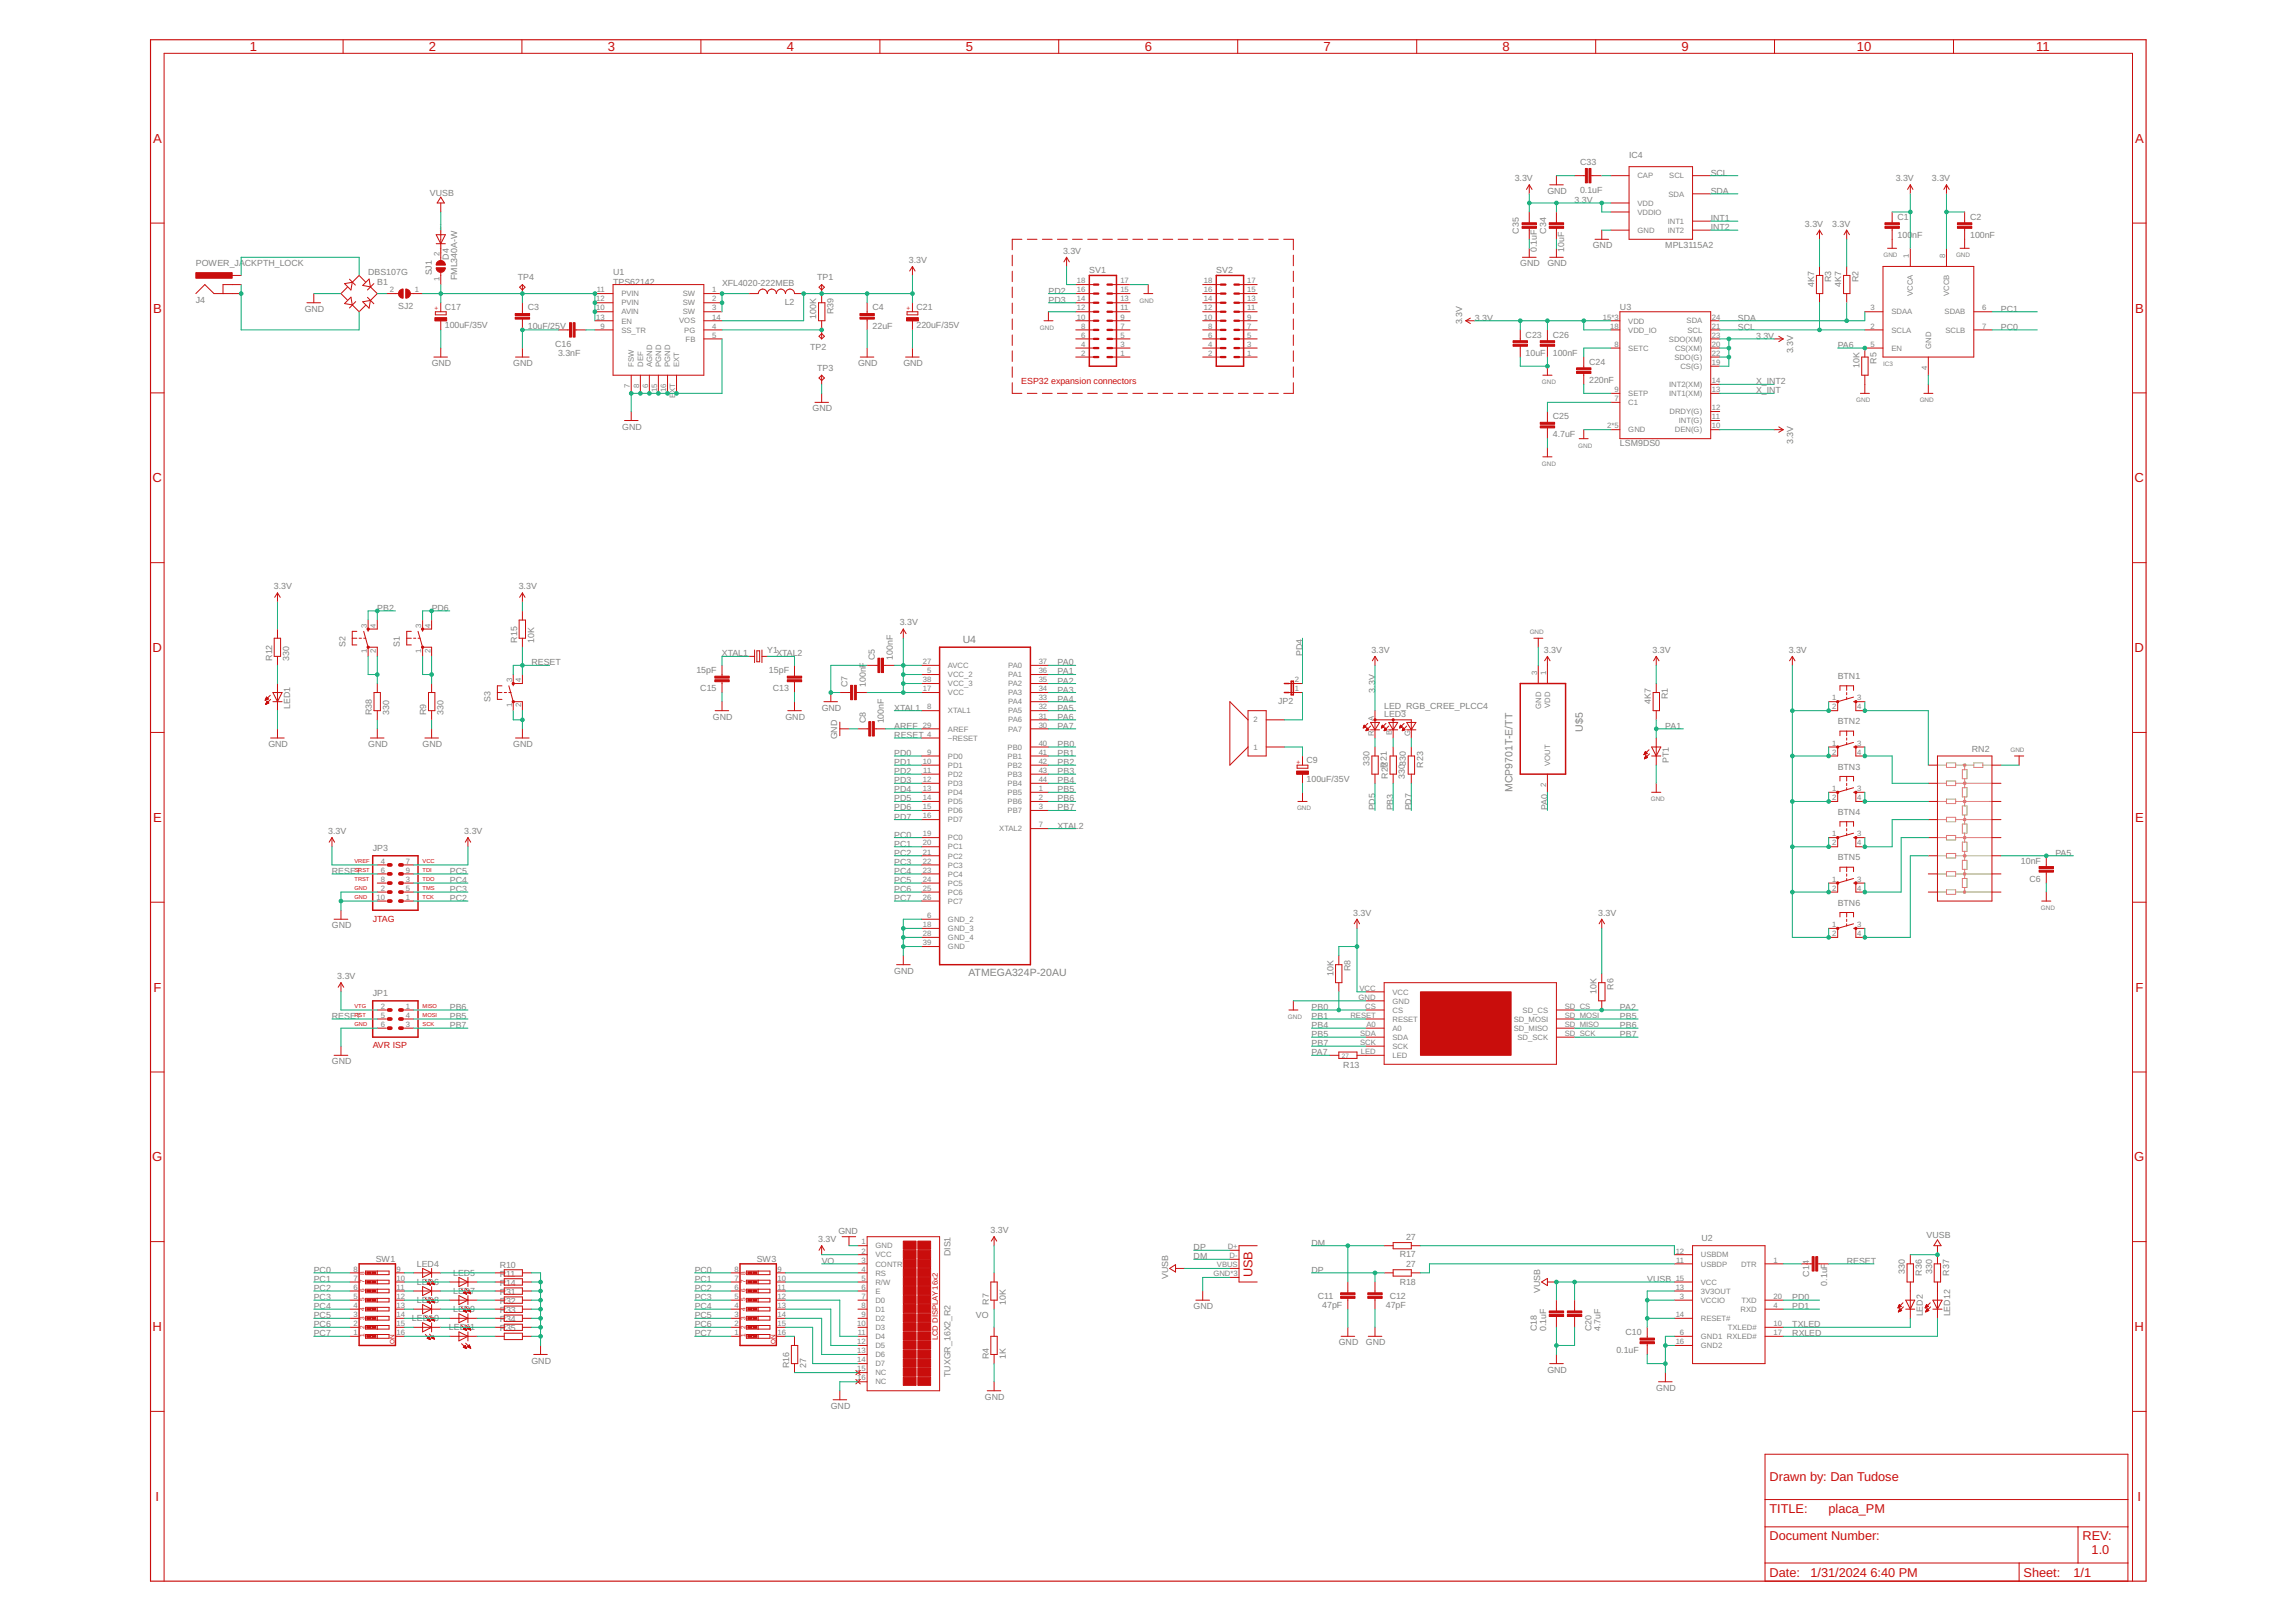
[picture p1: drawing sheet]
<svg xmlns="http://www.w3.org/2000/svg" width="297mm" height="210mm" viewBox="0 0 297 210" stroke-linecap="round" stroke-linejoin="round" font-family="sans-serif">
<defs><g id="words">
<g font-size="1.7" fill="#c90d0c">
<text x="32.3" y="6.6">1</text>
<text x="55.5" y="6.6">2</text>
<text x="78.6" y="6.6">3</text>
<text x="101.8" y="6.6">4</text>
<text x="124.9" y="6.6">5</text>
<text x="148.1" y="6.6">6</text>
<text x="171.2" y="6.6">7</text>
<text x="194.4" y="6.6">8</text>
<text x="217.5" y="6.6">9</text>
<text x="240.2" y="6.6">10</text>
<text x="263.4" y="6.6">11</text>
<text x="19.8" y="18.5">A</text>
<text x="276.2" y="18.5">A</text>
<text x="19.8" y="40.4">B</text>
<text x="276.2" y="40.4">B</text>
<text x="19.7" y="62.4">C</text>
<text x="276.2" y="62.4">C</text>
<text x="19.7" y="84.4">D</text>
<text x="276.2" y="84.4">D</text>
<text x="19.8" y="106.4">E</text>
<text x="276.2" y="106.4">E</text>
<text x="19.8" y="128.3">F</text>
<text x="276.3" y="128.3">F</text>
<text x="19.7" y="150.3">G</text>
<text x="276.1" y="150.3">G</text>
<text x="162.1" y="165.3" transform="rotate(-90 162.1 165.3)">USB</text>
<text x="19.7" y="172.3">H</text>
<text x="276.2" y="172.3">H</text>
<text x="228.9" y="191.7">Drawn by: Dan Tudose</text>
<text x="20.1" y="194.2">I</text>
<text x="228.9" y="195.8">TITLE:</text>
<text x="236.6" y="195.8">placa_PM</text>
<text x="276.5" y="194.2">I</text>
<text x="228.9" y="199.3">Document Number:</text>
<text x="269.4" y="199.3">REV:</text>
<text x="270.6" y="201.1">1.0</text>
<text x="228.9" y="204">Date:</text>
<text x="234.2" y="204">1/31/2024</text>
<text x="242" y="204">6:40 PM</text>
<text x="261.8" y="204">Sheet:</text>
<text x="268.3" y="204">1/1</text>
</g>
<g font-size="1.4" fill="#808080">
<text x="124.6" y="83.2">U4</text>
<text x="204.8" y="94.7" transform="rotate(-90 204.8 94.7)">U$5</text>
<text x="195.7" y="102.5" transform="rotate(-90 195.7 102.5)">MCP9701T-E/TT</text>
<text x="125.3" y="126.3">ATMEGA324P-20AU</text>
</g>
<g font-size="1.1" fill="#808080">
<text x="196" y="23.4">3.3V</text>
<text x="204.4" y="21.4">C33</text>
<text x="210.8" y="20.4">IC4</text>
<text x="221.3" y="22.7">SCL</text>
<text x="245.3" y="23.4">3.3V</text>
<text x="249.9" y="23.4">3.3V</text>
<text x="55.6" y="25.3">VUSB</text>
<text x="200.2" y="25.1">GND</text>
<text x="203.7" y="26.3">3.3V</text>
<text x="204.4" y="24.9">0.1uF</text>
<text x="221.3" y="25.1">SDA</text>
<text x="221.3" y="28.6">INT1</text>
<text x="221.3" y="29.8">INT2</text>
<text x="233.5" y="29.3">3.3V</text>
<text x="237" y="29.3">3.3V</text>
<text x="245.5" y="28.4">C1</text>
<text x="254.9" y="28.4">C2</text>
<text x="25.3" y="34.5">POWER_JACKPTH_LOCK</text>
<text x="47.6" y="35.7">DBS107G</text>
<text x="55.8" y="35.7" transform="rotate(-90 55.8 35.7)">SJ1</text>
<text x="58.1" y="33.6" transform="rotate(-90 58.1 33.6)">D4</text>
<text x="79.3" y="35.7">U1</text>
<text x="117.6" y="34">3.3V</text>
<text x="137.5" y="32.8">3.3V</text>
<text x="140.9" y="35.3">SV1</text>
<text x="157.4" y="35.3">SV2</text>
<text x="196.5" y="30.3" transform="rotate(-90 196.5 30.3)">C35</text>
<text x="196.7" y="34.5">GND</text>
<text x="198.8" y="32.6" transform="rotate(-90 198.8 32.6)">0.1uF</text>
<text x="200" y="30.3" transform="rotate(-90 200 30.3)">C34</text>
<text x="200.2" y="34.5">GND</text>
<text x="202.4" y="32.6" transform="rotate(-90 202.4 32.6)">10uF</text>
<text x="206.1" y="32.1">GND</text>
<text x="215.4" y="32.1">MPL3115A2</text>
<text x="245.5" y="30.8">100</text>
<text x="247.4" y="30.8">nF</text>
<text x="254.9" y="30.8">100nF</text>
<text x="25.3" y="39.2">J4</text>
<text x="39.4" y="40.3">GND</text>
<text x="48.8" y="36.8">B1</text>
<text x="51.5" y="40">SJ2</text>
<text x="57.5" y="40.1">C17</text>
<text x="59.1" y="36.3" transform="rotate(-90 59.1 36.3)">FML340A-W</text>
<text x="67" y="36.2">TP4</text>
<text x="68.3" y="40.2">C3</text>
<text x="79.3" y="36.8">TPS62142</text>
<text x="93.4" y="37.1">XFL4020-222MEB</text>
<text x="101.5" y="39.4">L2</text>
<text x="105.6" y="41.3" transform="rotate(-90 105.6 41.3)">100K</text>
<text x="105.7" y="36.2">TP1</text>
<text x="107.8" y="40.7" transform="rotate(-90 107.8 40.7)">R39</text>
<text x="112.9" y="40.2">C4</text>
<text x="118.6" y="40.1">C21</text>
<text x="135.6" y="39.2">PD3</text>
<text x="135.6" y="38">PD2</text>
<text x="189.2" y="42" transform="rotate(-90 189.2 42)">3.3V</text>
<text x="190.8" y="41.5">3.3V</text>
<text x="209.6" y="40.2">U3</text>
<text x="224.8" y="41.5">SDA</text>
<text x="234.7" y="37.1" transform="rotate(-90 234.7 37.1)">4K7</text>
<text x="236.9" y="36.5" transform="rotate(-90 236.9 36.5)">R3</text>
<text x="238.2" y="37.1" transform="rotate(-90 238.2 37.1)">4K7</text>
<text x="240.4" y="36.5" transform="rotate(-90 240.4 36.5)">R2</text>
<text x="258.9" y="40.3">PC1</text>
<text x="55.8" y="47.4">GND</text>
<text x="57.5" y="42.5">100uF/35V</text>
<text x="66.4" y="47.4">GND</text>
<text x="68.3" y="42.5">10uF/25V</text>
<text x="71.8" y="44.9">C16</text>
<text x="72.2" y="46">3.3nF</text>
<text x="104.8" y="45.3">TP2</text>
<text x="105.7" y="48">TP3</text>
<text x="111" y="47.4">GND</text>
<text x="112.9" y="42.5">22uF</text>
<text x="116.9" y="47.4">GND</text>
<text x="118.6" y="42.5">220uF/35V</text>
<text x="197.4" y="46">10uF</text>
<text x="197.4" y="43.7">C23</text>
<text x="200.9" y="46">100nF</text>
<text x="200.9" y="43.7">C26</text>
<text x="205.6" y="47.2">C24</text>
<text x="224.8" y="42.7">SCL</text>
<text x="227.2" y="43.9">3.3V</text>
<text x="232" y="45.7" transform="rotate(-90 232 45.7)">3.3V</text>
<text x="237.7" y="45">PA6</text>
<text x="240.6" y="47.7" transform="rotate(-90 240.6 47.7)">10K</text>
<text x="242.8" y="47.1" transform="rotate(-90 242.8 47.1)">R5</text>
<text x="258.9" y="42.7">PC0</text>
<text x="105.1" y="53.3">GND</text>
<text x="205.6" y="49.6">220nF</text>
<text x="227.2" y="50.9">X_INT</text>
<text x="227.2" y="49.7">X_INT2</text>
<text x="80.5" y="55.6">GND</text>
<text x="200.9" y="56.6">4.7uF</text>
<text x="200.9" y="54.2">C25</text>
<text x="209.6" y="57.8">LSM9DS0</text>
<text x="232" y="57.5" transform="rotate(-90 232 57.5)">3.3V</text>
<text x="35.4" y="76.3">3.3V</text>
<text x="67.1" y="76.3">3.3V</text>
<text x="44.7" y="83.8" transform="rotate(-90 44.7 83.8)">S2</text>
<text x="48.8" y="79.1">PB2</text>
<text x="51.7" y="83.8" transform="rotate(-90 51.7 83.8)">S1</text>
<text x="55.8" y="79.1">PD6</text>
<text x="66.9" y="83.2" transform="rotate(-90 66.9 83.2)">R15</text>
<text x="69.1" y="83.2" transform="rotate(-90 69.1 83.2)">10K</text>
<text x="116.4" y="80.9">3.3V</text>
<text x="35.2" y="85.5" transform="rotate(-90 35.2 85.5)">R12</text>
<text x="37.4" y="85.5" transform="rotate(-90 37.4 85.5)">330</text>
<text x="68.8" y="86.1">RESET</text>
<text x="90.1" y="87.1">15pF</text>
<text x="90.6" y="89.5">C15</text>
<text x="93.4" y="84.9">XTAL1</text>
<text x="99.3" y="84.5">Y1</text>
<text x="99.5" y="87.1">15pF</text>
<text x="100" y="89.5">C13</text>
<text x="100.4" y="84.9">XTAL2</text>
<text x="109.7" y="88.9" transform="rotate(-90 109.7 88.9)">C7</text>
<text x="112" y="88.9" transform="rotate(-90 112 88.9)">100nF</text>
<text x="113.2" y="85.4" transform="rotate(-90 113.2 85.4)">C5</text>
<text x="115.5" y="85.4" transform="rotate(-90 115.5 85.4)">100nF</text>
<text x="136.8" y="89.6">PA3</text>
<text x="136.8" y="88.5">PA2</text>
<text x="136.8" y="87.3">PA1</text>
<text x="136.8" y="86.1">PA0</text>
<text x="168.5" y="84.9" transform="rotate(-90 168.5 84.9)">PD4</text>
<text x="177.4" y="84.5">3.3V</text>
<text x="177.9" y="89.6" transform="rotate(-90 177.9 89.6)">3.3V</text>
<text x="199.7" y="84.5">3.3V</text>
<text x="213.8" y="84.5">3.3V</text>
<text x="231.4" y="84.5">3.3V</text>
<text x="237.7" y="87.9">BTN1</text>
<text x="37.5" y="91.7" transform="rotate(-90 37.5 91.7)">LED1</text>
<text x="48.1" y="92.6" transform="rotate(-90 48.1 92.6)">R38</text>
<text x="50.3" y="92.6" transform="rotate(-90 50.3 92.6)">330</text>
<text x="55.2" y="92.6" transform="rotate(-90 55.2 92.6)">R9</text>
<text x="57.4" y="92.6" transform="rotate(-90 57.4 92.6)">330</text>
<text x="63.5" y="90.8" transform="rotate(-90 63.5 90.8)">S3</text>
<text x="92.2" y="93.1">GND</text>
<text x="101.6" y="93.1">GND</text>
<text x="106.3" y="92">GND</text>
<text x="108.3" y="95.7" transform="rotate(-90 108.3 95.7)">GND</text>
<text x="112" y="93.6" transform="rotate(-90 112 93.6)">C8</text>
<text x="114.3" y="93.6" transform="rotate(-90 114.3 93.6)">100nF</text>
<text x="115.7" y="95.5">RESET</text>
<text x="115.7" y="92">XTAL1</text>
<text x="115.7" y="94.3">AREF</text>
<text x="136.8" y="94.3">PA7</text>
<text x="136.8" y="93.1">PA6</text>
<text x="136.8" y="92">PA5</text>
<text x="136.8" y="90.8">PA4</text>
<text x="165.4" y="91">JP2</text>
<text x="179.1" y="91.8">LED_RGB_CREE_PLCC4</text>
<text x="179.1" y="92.8">LED3</text>
<text x="213.6" y="91.1" transform="rotate(-90 213.6 91.1)">4K7</text>
<text x="215.4" y="94.3">PA1</text>
<text x="215.8" y="90.5" transform="rotate(-90 215.8 90.5)">R1</text>
<text x="237.7" y="93.7">BTN2</text>
<text x="34.7" y="96.7">GND</text>
<text x="47.6" y="96.7">GND</text>
<text x="54.7" y="96.7">GND</text>
<text x="66.4" y="96.7">GND</text>
<text x="115.7" y="99">PD1</text>
<text x="115.7" y="97.8">PD0</text>
<text x="115.7" y="101.4">PD3</text>
<text x="115.7" y="100.2">PD2</text>
<text x="136.8" y="101.4">PB4</text>
<text x="136.8" y="100.2">PB3</text>
<text x="136.8" y="99">PB2</text>
<text x="136.8" y="97.8">PB1</text>
<text x="136.8" y="96.7">PB0</text>
<text x="169" y="101.1">100uF/35V</text>
<text x="169" y="98.8">C9</text>
<text x="177.2" y="99.2" transform="rotate(-90 177.2 99.2)">330</text>
<text x="179.5" y="100.8" transform="rotate(-90 179.5 100.8)">R2R21</text>
<text x="179.5" y="99.3" transform="rotate(-90 179.5 99.3)">2</text>
<text x="181.8" y="100.8" transform="rotate(-90 181.8 100.8)">330330</text>
<text x="184.1" y="99.4" transform="rotate(-90 184.1 99.4)">R23</text>
<text x="215.9" y="98.8" transform="rotate(-90 215.9 98.8)">PT1</text>
<text x="237.7" y="99.6">BTN3</text>
<text x="255.1" y="97.3">RN2</text>
<text x="42.5" y="107.9">3.3V</text>
<text x="60.1" y="107.9">3.3V</text>
<text x="115.7" y="106.1">PD7</text>
<text x="115.7" y="104.9">PD6</text>
<text x="115.7" y="103.7">PD5</text>
<text x="115.7" y="102.5">PD4</text>
<text x="136.8" y="103.7">PB6</text>
<text x="136.8" y="102.5">PB5</text>
<text x="136.8" y="104.9">PB7</text>
<text x="136.8" y="107.2">XTAL2</text>
<text x="177.9" y="104.9" transform="rotate(-90 177.9 104.9)">PD5</text>
<text x="180.2" y="104.9" transform="rotate(-90 180.2 104.9)">PB3</text>
<text x="182.6" y="104.9" transform="rotate(-90 182.6 104.9)">PD7</text>
<text x="200.2" y="104.9" transform="rotate(-90 200.2 104.9)">PA0</text>
<text x="237.7" y="105.5">BTN4</text>
<text x="42.9" y="113.1">RESET</text>
<text x="48.2" y="110.2">JP3</text>
<text x="58.2" y="113.1">PC5</text>
<text x="115.7" y="113.1">PC4</text>
<text x="115.7" y="111.9">PC3</text>
<text x="115.7" y="110.7">PC2</text>
<text x="115.7" y="109.6">PC1</text>
<text x="115.7" y="108.4">PC0</text>
<text x="237.7" y="111.3">BTN5</text>
<text x="261.4" y="111.8">10nF</text>
<text x="265.9" y="110.7">PA5</text>
<text x="58.2" y="114.3">PC4</text>
<text x="58.2" y="115.4">PC3</text>
<text x="58.2" y="116.6">PC2</text>
<text x="115.7" y="116.6">PC7</text>
<text x="115.7" y="115.4">PC6</text>
<text x="115.7" y="114.3">PC5</text>
<text x="175.1" y="118.5">3.3V</text>
<text x="206.8" y="118.5">3.3V</text>
<text x="237.7" y="117.2">BTN6</text>
<text x="262.6" y="114.1">C6</text>
<text x="42.9" y="120.1">GND</text>
<text x="174.7" y="125.7" transform="rotate(-90 174.7 125.7)">R8</text>
<text x="42.9" y="131.9">RESET</text>
<text x="43.6" y="126.7">3.3V</text>
<text x="48.2" y="128.9">JP1</text>
<text x="58.2" y="130.7">PB6</text>
<text x="58.2" y="131.9">PB5</text>
<text x="115.7" y="126">GND</text>
<text x="169.7" y="131.9">PB1</text>
<text x="169.7" y="130.7">PB0</text>
<text x="172.5" y="126.3" transform="rotate(-90 172.5 126.3)">10K</text>
<text x="206.5" y="128.6" transform="rotate(-90 206.5 128.6)">10K</text>
<text x="208.7" y="128.1" transform="rotate(-90 208.7 128.1)">R6</text>
<text x="209.6" y="131.9">PB5</text>
<text x="209.6" y="130.7">PA2</text>
<text x="42.9" y="137.7">GND</text>
<text x="58.2" y="133">PB7</text>
<text x="169.7" y="134.2">PB5</text>
<text x="169.7" y="135.4">PB7</text>
<text x="169.7" y="133">PB4</text>
<text x="169.7" y="136.6">PA7</text>
<text x="209.6" y="133">PB6</text>
<text x="209.6" y="134.2">PB7</text>
<text x="173.8" y="138.2">R13</text>
<text x="105.8" y="160.7">3.3V</text>
<text x="108.5" y="159.7">GND</text>
<text x="128.1" y="159.6">3.3V</text>
<text x="154.4" y="161.8">DP</text>
<text x="169.7" y="161.2">DM</text>
<text x="181.9" y="160.5">27</text>
<text x="220.1" y="160.6">U2</text>
<text x="249.2" y="160.3">VUSB</text>
<text x="40.6" y="167.1">PC2</text>
<text x="40.6" y="165.9">PC1</text>
<text x="40.6" y="164.7">PC0</text>
<text x="48.6" y="163.3">SW1</text>
<text x="53.9" y="163.9">LED4</text>
<text x="53.9" y="166.3">LED6</text>
<text x="58.6" y="165.1">LED5</text>
<text x="58.6" y="167.4">LED7</text>
<text x="64.6" y="164">R10</text>
<text x="64.6" y="165.2">R11</text>
<text x="64.6" y="166.4">R14</text>
<text x="64.6" y="167.6">R31</text>
<text x="89.9" y="167.1">PC2</text>
<text x="89.9" y="165.9">PC1</text>
<text x="89.9" y="164.7">PC0</text>
<text x="97.9" y="163.3">SW3</text>
<text x="106.3" y="163.6">VO</text>
<text x="123" y="162.6" transform="rotate(-90 123 162.6)">DIS1</text>
<text x="151.1" y="165.5" transform="rotate(-90 151.1 165.5)">VUSB</text>
<text x="154.4" y="163">DM</text>
<text x="169.7" y="164.7">DP</text>
<text x="181.1" y="162.7">R17</text>
<text x="181.1" y="166.2">R18</text>
<text x="181.9" y="164">27</text>
<text x="199.3" y="167.3" transform="rotate(-90 199.3 167.3)">VUSB</text>
<text x="213.1" y="165.9">VUSB</text>
<text x="234" y="165.2" transform="rotate(-90 234 165.2)">C14</text>
<text x="236.4" y="166.4" transform="rotate(-90 236.4 166.4)">0.1uF</text>
<text x="238.9" y="163.6">RESET</text>
<text x="246.4" y="164.9" transform="rotate(-90 246.4 164.9)">330</text>
<text x="248.7" y="165.1" transform="rotate(-90 248.7 165.1)">R36</text>
<text x="250" y="164.9" transform="rotate(-90 250 164.9)">330</text>
<text x="252.2" y="165.1" transform="rotate(-90 252.2 165.1)">R37</text>
<text x="40.6" y="172.9">PC7</text>
<text x="40.6" y="171.8">PC6</text>
<text x="40.6" y="170.6">PC5</text>
<text x="40.6" y="169.4">PC4</text>
<text x="40.6" y="168.2">PC3</text>
<text x="53.3" y="171">LED10</text>
<text x="53.9" y="168.6">LED8</text>
<text x="58.1" y="172.1">LED11</text>
<text x="58.6" y="169.8">LED9</text>
<text x="64.6" y="168.7">R32</text>
<text x="64.6" y="169.9">R33</text>
<text x="64.6" y="171.1">R34</text>
<text x="64.6" y="172.2">R35</text>
<text x="89.9" y="172.9">PC7</text>
<text x="89.9" y="171.8">PC6</text>
<text x="89.9" y="170.6">PC5</text>
<text x="89.9" y="169.4">PC4</text>
<text x="89.9" y="168.2">PC3</text>
<text x="126.3" y="170.6">VO</text>
<text x="127.9" y="168.8" transform="rotate(-90 127.9 168.8)">R7</text>
<text x="130.1" y="168.8" transform="rotate(-90 130.1 168.8)">10K</text>
<text x="154.4" y="169.4">GND</text>
<text x="170.5" y="168.1">C11</text>
<text x="171.1" y="169.2">47pF</text>
<text x="179.3" y="169.2">47pF</text>
<text x="179.8" y="168.1">C12</text>
<text x="198.8" y="172.2" transform="rotate(-90 198.8 172.2)">C18</text>
<text x="200" y="172.2" transform="rotate(-90 200 172.2)">0.1uF</text>
<text x="205.9" y="172.2" transform="rotate(-90 205.9 172.2)">C20</text>
<text x="207.1" y="172.2" transform="rotate(-90 207.1 172.2)">4.7uF</text>
<text x="210.3" y="172.8">C10</text>
<text x="231.9" y="169.4">PD1</text>
<text x="231.9" y="168.2">PD0</text>
<text x="231.9" y="171.8">TXLED</text>
<text x="231.9" y="172.9">RXLED</text>
<text x="248.8" y="170.4" transform="rotate(-90 248.8 170.4)">LED2</text>
<text x="252.3" y="170.4" transform="rotate(-90 252.3 170.4)">LED12</text>
<text x="68.8" y="176.5">GND</text>
<text x="102.1" y="177" transform="rotate(-90 102.1 177)">R16</text>
<text x="104.3" y="177" transform="rotate(-90 104.3 177)">27</text>
<text x="123" y="178.2" transform="rotate(-90 123 178.2)">TUXGR_16X2_R2</text>
<text x="127.9" y="175.9" transform="rotate(-90 127.9 175.9)">R4</text>
<text x="130.1" y="175.9" transform="rotate(-90 130.1 175.9)">1K</text>
<text x="173.2" y="174.1">GND</text>
<text x="176.7" y="174.1">GND</text>
<text x="200.2" y="177.6">GND</text>
<text x="209.1" y="175.1">0.1uF</text>
<text x="214.3" y="180">GND</text>
<text x="107.5" y="182.3">GND</text>
<text x="127.4" y="181.2">GND</text>
</g>
<g font-size="1.1" fill="#c90d0c">
<text x="132.1" y="49.7">ESP32 expansion connectors</text>
<text x="48.2" y="119.3">JTAG</text>
<text x="48.2" y="135.7">AVR ISP</text>
</g>
<g font-size="1" fill="#808080">
<text x="211.8" y="23.1">CAP</text>
<text x="216" y="23.1">SCL</text>
<text x="211.8" y="26.6">VDD</text>
<text x="211.8" y="27.8">VDDIO</text>
<text x="215.8" y="29">INT1</text>
<text x="215.9" y="25.4">SDA</text>
<text x="56.9" y="33.1" transform="rotate(-90 56.9 33.1)">2</text>
<text x="211.8" y="30.1">GND</text>
<text x="215.8" y="30.1">INT2</text>
<text x="247" y="33.4" transform="rotate(-90 247 33.4)">1</text>
<text x="251.7" y="33.4" transform="rotate(-90 251.7 33.4)">8</text>
<text x="50.4" y="37.8">2</text>
<text x="53.7" y="37.8">1</text>
<text x="56.9" y="36.4" transform="rotate(-90 56.9 36.4)">1</text>
<text x="77.1" y="39">12</text>
<text x="77.1" y="40.2">10</text>
<text x="77.1" y="41.4">13</text>
<text x="77.2" y="37.8">11</text>
<text x="80.4" y="38.3">PVIN</text>
<text x="80.4" y="39.5">PVIN</text>
<text x="80.4" y="40.7">AVIN</text>
<text x="80.4" y="41.9">EN</text>
<text x="87.9" y="41.9">VOS</text>
<text x="88.3" y="38.3">SW</text>
<text x="88.3" y="39.5">SW</text>
<text x="88.3" y="40.7">SW</text>
<text x="92.1" y="37.8">1</text>
<text x="92.1" y="39">2</text>
<text x="92.1" y="40.2">3</text>
<text x="92.1" y="41.4">14</text>
<text x="139.3" y="41.4">10</text>
<text x="139.3" y="40.2">12</text>
<text x="139.3" y="39">14</text>
<text x="139.3" y="37.8">16</text>
<text x="139.3" y="36.7">18</text>
<text x="144.9" y="41.4">9</text>
<text x="144.9" y="40.2">11</text>
<text x="144.9" y="39">13</text>
<text x="144.9" y="37.8">15</text>
<text x="144.9" y="36.7">17</text>
<text x="155.8" y="41.4">10</text>
<text x="155.8" y="40.2">12</text>
<text x="155.8" y="39">14</text>
<text x="155.8" y="37.8">16</text>
<text x="155.8" y="36.7">18</text>
<text x="161.4" y="41.4">9</text>
<text x="161.4" y="40.2">11</text>
<text x="161.4" y="39">13</text>
<text x="161.4" y="37.8">15</text>
<text x="161.4" y="36.7">17</text>
<text x="207.4" y="41.4">15*3</text>
<text x="210.7" y="41.9">VDD</text>
<text x="218.2" y="41.9">SDA</text>
<text x="221.5" y="41.4">24</text>
<text x="242" y="40.2">3</text>
<text x="244.7" y="40.7">SDAA</text>
<text x="247.5" y="38.3" transform="rotate(-90 247.5 38.3)">VCCA</text>
<text x="251.6" y="40.7">SDAB</text>
<text x="252.2" y="38.3" transform="rotate(-90 252.2 38.3)">VCCB</text>
<text x="256.4" y="40.2">6</text>
<text x="77.7" y="42.5">9</text>
<text x="80.4" y="43">SS_TR</text>
<text x="82" y="47.5" transform="rotate(-90 82 47.5)">FSW</text>
<text x="83.2" y="47.5" transform="rotate(-90 83.2 47.5)">DEF</text>
<text x="84.4" y="47.5" transform="rotate(-90 84.4 47.5)">AGND</text>
<text x="85.5" y="47.5" transform="rotate(-90 85.5 47.5)">PGND</text>
<text x="86.7" y="47.5" transform="rotate(-90 86.7 47.5)">PGND</text>
<text x="87.9" y="47.5" transform="rotate(-90 87.9 47.5)">EXT</text>
<text x="88.5" y="43">PG</text>
<text x="88.7" y="44.2">FB</text>
<text x="92.1" y="42.5">4</text>
<text x="92.1" y="43.7">5</text>
<text x="139.9" y="46">2</text>
<text x="139.9" y="44.9">4</text>
<text x="139.9" y="43.7">6</text>
<text x="139.9" y="42.5">8</text>
<text x="144.9" y="46">1</text>
<text x="144.9" y="44.9">3</text>
<text x="144.9" y="43.7">5</text>
<text x="144.9" y="42.5">7</text>
<text x="156.3" y="46">2</text>
<text x="156.3" y="44.9">4</text>
<text x="156.3" y="43.7">6</text>
<text x="156.3" y="42.5">8</text>
<text x="161.4" y="46">1</text>
<text x="161.4" y="44.9">3</text>
<text x="161.4" y="43.7">5</text>
<text x="161.4" y="42.5">7</text>
<text x="208.3" y="42.5">18</text>
<text x="208.9" y="44.9">8</text>
<text x="210.7" y="45.4">SETC</text>
<text x="210.7" y="43">VDD_IO</text>
<text x="215.9" y="44.2">SDO(XM)</text>
<text x="216.6" y="46.6">SDO(G)</text>
<text x="216.7" y="45.4">CS(XM)</text>
<text x="217.4" y="47.7">CS(G)</text>
<text x="218.3" y="43">SCL</text>
<text x="221.5" y="47.2">19</text>
<text x="221.5" y="44.9">20</text>
<text x="221.5" y="42.5">21</text>
<text x="221.5" y="46">22</text>
<text x="221.5" y="43.7">23</text>
<text x="242" y="42.5">2</text>
<text x="242" y="44.9">5</text>
<text x="244.7" y="43">SCLA</text>
<text x="244.7" y="45.4">EN</text>
<text x="249.3" y="47.8" transform="rotate(-90 249.3 47.8)">4</text>
<text x="249.8" y="45.1" transform="rotate(-90 249.8 45.1)">GND</text>
<text x="251.7" y="43">SCLB</text>
<text x="256.4" y="42.5">7</text>
<text x="81.5" y="50.2" transform="rotate(-90 81.5 50.2)">7</text>
<text x="82.7" y="50.2" transform="rotate(-90 82.7 50.2)">8</text>
<text x="83.8" y="50.2" transform="rotate(-90 83.8 50.2)">6</text>
<text x="85" y="50.7" transform="rotate(-90 85 50.7)">15</text>
<text x="86.2" y="50.7" transform="rotate(-90 86.2 50.7)">16</text>
<text x="87.4" y="51.5" transform="rotate(-90 87.4 51.5)">EXT</text>
<text x="208.9" y="51.9">7</text>
<text x="208.9" y="50.7">9</text>
<text x="210.7" y="52.4">C1</text>
<text x="210.7" y="51.3">SETP</text>
<text x="216" y="51.3">INT1(XM)</text>
<text x="216" y="50.1">INT2(XM)</text>
<text x="216" y="53.6">DRDY(G)</text>
<text x="221.5" y="53.1">12</text>
<text x="221.5" y="50.7">13</text>
<text x="221.5" y="49.6">14</text>
<text x="207.9" y="55.4">2*5</text>
<text x="210.7" y="56">GND</text>
<text x="216.7" y="55.9">DEN(G)</text>
<text x="217.2" y="54.8">INT(G)</text>
<text x="221.5" y="55.4">10</text>
<text x="221.5" y="54.3">11</text>
<text x="47.5" y="81.2" transform="rotate(-90 47.5 81.2)">3</text>
<text x="48.6" y="81.2" transform="rotate(-90 48.6 81.2)">4</text>
<text x="54.5" y="81.2" transform="rotate(-90 54.5 81.2)">3</text>
<text x="55.7" y="81.2" transform="rotate(-90 55.7 81.2)">4</text>
<text x="47.5" y="84.5" transform="rotate(-90 47.5 84.5)">1</text>
<text x="48.6" y="84.5" transform="rotate(-90 48.6 84.5)">2</text>
<text x="54.5" y="84.5" transform="rotate(-90 54.5 84.5)">1</text>
<text x="55.7" y="84.5" transform="rotate(-90 55.7 84.5)">2</text>
<text x="66.2" y="88.3" transform="rotate(-90 66.2 88.3)">3</text>
<text x="67.4" y="88.3" transform="rotate(-90 67.4 88.3)">4</text>
<text x="119.4" y="85.9">27</text>
<text x="119.4" y="88.3">38</text>
<text x="119.4" y="89.5">17</text>
<text x="119.9" y="87.1">5</text>
<text x="122.6" y="86.5">AVCC</text>
<text x="122.6" y="87.6">VCC_2</text>
<text x="122.6" y="88.8">VCC_3</text>
<text x="122.6" y="90">VCC</text>
<text x="130.4" y="86.5">PA0</text>
<text x="130.4" y="87.6">PA1</text>
<text x="130.4" y="88.8">PA2</text>
<text x="130.4" y="90">PA3</text>
<text x="134.4" y="85.9">37</text>
<text x="134.4" y="87.1">36</text>
<text x="134.4" y="88.3">35</text>
<text x="134.4" y="89.5">34</text>
<text x="167.5" y="89.5">1</text>
<text x="167.5" y="88.3">2</text>
<text x="198.9" y="87.4" transform="rotate(-90 198.9 87.4)">3</text>
<text x="200" y="87.4" transform="rotate(-90 200 87.4)">1</text>
<text x="66.2" y="91.5" transform="rotate(-90 66.2 91.5)">1</text>
<text x="67.4" y="91.5" transform="rotate(-90 67.4 91.5)">2</text>
<text x="119.4" y="94.2">29</text>
<text x="119.9" y="91.8">8</text>
<text x="119.9" y="95.3">4</text>
<text x="122.6" y="92.3">XTAL1</text>
<text x="122.6" y="94.7">AREF</text>
<text x="122.6" y="95.8">~RESET</text>
<text x="130.4" y="91.1">PA4</text>
<text x="130.4" y="92.3">PA5</text>
<text x="130.4" y="93.5">PA6</text>
<text x="130.4" y="94.7">PA7</text>
<text x="134.4" y="90.6">33</text>
<text x="134.4" y="91.8">32</text>
<text x="134.4" y="93">31</text>
<text x="134.4" y="94.2">30</text>
<text x="162.2" y="93.5">2</text>
<text x="177.7" y="95.2" transform="rotate(-90 177.7 95.2)">R</text>
<text x="177.7" y="93.2" transform="rotate(-90 177.7 93.2)">A</text>
<text x="180.1" y="95.1" transform="rotate(-90 180.1 95.1)">B</text>
<text x="182.4" y="95.3" transform="rotate(-90 182.4 95.3)">G</text>
<text x="199.4" y="91.8" transform="rotate(-90 199.4 91.8)">GND</text>
<text x="200.5" y="91.6" transform="rotate(-90 200.5 91.6)">VDD</text>
<text x="237" y="90.6">1</text>
<text x="237" y="91.8">2</text>
<text x="240.3" y="90.6">3</text>
<text x="240.3" y="91.8">4</text>
<text x="119.4" y="98.9">10</text>
<text x="119.4" y="101.2">12</text>
<text x="119.4" y="100">11</text>
<text x="119.9" y="97.7">9</text>
<text x="122.6" y="98.2">PD0</text>
<text x="122.6" y="99.4">PD1</text>
<text x="122.6" y="100.5">PD2</text>
<text x="122.6" y="101.7">PD3</text>
<text x="130.4" y="97">PB0</text>
<text x="130.4" y="98.2">PB1</text>
<text x="130.4" y="99.4">PB2</text>
<text x="130.4" y="100.5">PB3</text>
<text x="130.4" y="101.7">PB4</text>
<text x="134.4" y="96.5">40</text>
<text x="134.4" y="97.7">41</text>
<text x="134.4" y="98.9">42</text>
<text x="134.4" y="100">43</text>
<text x="134.4" y="101.2">44</text>
<text x="162.2" y="97">1</text>
<text x="200" y="101.8" transform="rotate(-90 200 101.8)">2</text>
<text x="200.5" y="99.1" transform="rotate(-90 200.5 99.1)">VOUT</text>
<text x="237" y="96.5">1</text>
<text x="237" y="97.7">2</text>
<text x="240.3" y="96.5">3</text>
<text x="240.3" y="97.7">4</text>
<text x="119.4" y="102.4">13</text>
<text x="119.4" y="103.5">14</text>
<text x="119.4" y="104.7">15</text>
<text x="119.4" y="105.9">16</text>
<text x="122.6" y="102.9">PD4</text>
<text x="122.6" y="104.1">PD5</text>
<text x="122.6" y="105.2">PD6</text>
<text x="122.6" y="106.4">PD7</text>
<text x="129.3" y="107.6">XTAL2</text>
<text x="130.4" y="102.9">PB5</text>
<text x="130.4" y="104.1">PB6</text>
<text x="130.4" y="105.2">PB7</text>
<text x="134.4" y="102.4">1</text>
<text x="134.4" y="103.5">2</text>
<text x="134.4" y="104.7">3</text>
<text x="134.4" y="107.1">7</text>
<text x="237" y="102.4">1</text>
<text x="237" y="103.5">2</text>
<text x="240.3" y="102.4">3</text>
<text x="240.3" y="103.5">4</text>
<text x="49.3" y="111.8">4</text>
<text x="49.3" y="112.9">6</text>
<text x="52.5" y="111.8">7</text>
<text x="52.5" y="112.9">9</text>
<text x="119.4" y="108.2">19</text>
<text x="119.4" y="109.4">20</text>
<text x="119.4" y="110.6">21</text>
<text x="119.4" y="111.8">22</text>
<text x="119.4" y="112.9">23</text>
<text x="122.6" y="108.8">PC0</text>
<text x="122.6" y="109.9">PC1</text>
<text x="122.6" y="111.1">PC2</text>
<text x="122.6" y="112.3">PC3</text>
<text x="122.6" y="113.4">PC4</text>
<text x="237" y="108.2">1</text>
<text x="237" y="109.4">2</text>
<text x="240.3" y="108.2">3</text>
<text x="240.3" y="109.4">4</text>
<text x="48.7" y="116.5">10</text>
<text x="49.3" y="115.3">2</text>
<text x="49.3" y="114.1">8</text>
<text x="52.5" y="116.5">1</text>
<text x="52.5" y="114.1">3</text>
<text x="52.5" y="115.3">5</text>
<text x="119.4" y="114.1">24</text>
<text x="119.4" y="115.3">25</text>
<text x="119.4" y="116.5">26</text>
<text x="119.4" y="120">18</text>
<text x="119.9" y="118.8">6</text>
<text x="122.6" y="114.6">PC5</text>
<text x="122.6" y="115.8">PC6</text>
<text x="122.6" y="117">PC7</text>
<text x="122.6" y="119.3">GND_2</text>
<text x="237" y="114.1">1</text>
<text x="237" y="115.3">2</text>
<text x="237" y="120">1</text>
<text x="240.3" y="114.1">3</text>
<text x="240.3" y="115.3">4</text>
<text x="240.3" y="120">3</text>
<text x="119.4" y="121.1">28</text>
<text x="119.4" y="122.3">39</text>
<text x="122.6" y="120.5">GND_3</text>
<text x="122.6" y="121.7">GND_4</text>
<text x="122.6" y="122.8">GND</text>
<text x="237" y="121.1">2</text>
<text x="240.3" y="121.1">4</text>
<text x="49.3" y="130.5">2</text>
<text x="49.3" y="131.7">5</text>
<text x="52.5" y="130.5">1</text>
<text x="52.5" y="131.7">4</text>
<text x="174.7" y="131.7">RESET</text>
<text x="175.8" y="129.4">GND</text>
<text x="175.9" y="128.2">VCC</text>
<text x="176.6" y="130.5">CS</text>
<text x="180.1" y="128.7">VCC</text>
<text x="180.1" y="129.9">GND</text>
<text x="180.1" y="131">CS</text>
<text x="197" y="131">SD_CS</text>
<text x="202.4" y="130.5">SD_CS</text>
<text x="202.4" y="131.7">SD_MOSI</text>
<text x="49.3" y="132.9">6</text>
<text x="52.5" y="132.9">3</text>
<text x="176" y="134.1">SDA</text>
<text x="176" y="135.2">SCK</text>
<text x="176.1" y="136.4">LED</text>
<text x="176.8" y="132.9">A0</text>
<text x="180.1" y="132.2">RESET</text>
<text x="180.1" y="133.4">A0</text>
<text x="180.1" y="134.6">SDA</text>
<text x="180.1" y="135.7">SCK</text>
<text x="180.1" y="136.9">LED</text>
<text x="195.8" y="132.2">SD_MOSI</text>
<text x="195.8" y="133.4">SD_MISO</text>
<text x="196.3" y="134.6">SD_SCK</text>
<text x="202.4" y="132.9">SD_MISO</text>
<text x="202.4" y="134.1">SD_SCK</text>
<text x="111.5" y="161">1</text>
<text x="113.3" y="161.6">GND</text>
<text x="158.8" y="161.6">D+</text>
<text x="45.7" y="166.9">6</text>
<text x="45.7" y="165.7">7</text>
<text x="45.7" y="164.6">8</text>
<text x="51.3" y="164.6">9</text>
<text x="51.3" y="165.7">10</text>
<text x="51.3" y="166.9">11</text>
<text x="95" y="166.9">6</text>
<text x="95" y="165.7">7</text>
<text x="95" y="164.6">8</text>
<text x="100.6" y="164.6">9</text>
<text x="100.6" y="165.7">10</text>
<text x="100.6" y="166.9">11</text>
<text x="111.5" y="162.2">2</text>
<text x="111.5" y="163.4">3</text>
<text x="111.5" y="164.6">4</text>
<text x="111.5" y="165.7">5</text>
<text x="111.5" y="166.9">6</text>
<text x="113.3" y="162.7">VCC</text>
<text x="113.3" y="163.9">CONTR</text>
<text x="113.3" y="165.1">RS</text>
<text x="113.3" y="166.3">R/W</text>
<text x="113.3" y="167.4">E</text>
<text x="157" y="165.1">GND*3</text>
<text x="157.4" y="164">VBUS</text>
<text x="159.1" y="162.8">D-</text>
<text x="216.8" y="166.9">13</text>
<text x="216.8" y="162.2">12</text>
<text x="216.8" y="165.7">15</text>
<text x="216.9" y="163.4">11</text>
<text x="220" y="167.4">3V3OUT</text>
<text x="220" y="162.7">USBDM</text>
<text x="220" y="163.9">USBDP</text>
<text x="220" y="166.3">VCC</text>
<text x="225.2" y="163.9">DTR</text>
<text x="229.4" y="163.4">1</text>
<text x="45.7" y="172.8">1</text>
<text x="45.7" y="171.6">2</text>
<text x="45.7" y="170.4">3</text>
<text x="45.7" y="169.3">4</text>
<text x="45.7" y="168.1">5</text>
<text x="51.3" y="168.1">12</text>
<text x="51.3" y="169.3">13</text>
<text x="51.3" y="170.4">14</text>
<text x="51.3" y="171.6">15</text>
<text x="51.3" y="172.8">16</text>
<text x="95" y="172.8">1</text>
<text x="95" y="171.6">2</text>
<text x="95" y="170.4">3</text>
<text x="95" y="169.3">4</text>
<text x="95" y="168.1">5</text>
<text x="100.6" y="168.1">12</text>
<text x="100.6" y="169.3">13</text>
<text x="100.6" y="170.4">14</text>
<text x="100.6" y="171.6">15</text>
<text x="100.6" y="172.8">16</text>
<text x="110.9" y="171.6">10</text>
<text x="110.9" y="174">12</text>
<text x="111" y="172.8">11</text>
<text x="111.5" y="168.1">7</text>
<text x="111.5" y="169.3">8</text>
<text x="111.5" y="170.4">9</text>
<text x="113.3" y="168.6">D0</text>
<text x="113.3" y="169.8">D1</text>
<text x="113.3" y="170.9">D2</text>
<text x="113.3" y="172.1">D3</text>
<text x="113.3" y="173.3">D4</text>
<text x="216.8" y="174">16</text>
<text x="216.8" y="170.4">14</text>
<text x="217.3" y="172.8">6</text>
<text x="217.3" y="168.1">3</text>
<text x="220" y="173.3">GND1 RXLED#</text>
<text x="220" y="168.6">VCCIO</text>
<text x="220" y="170.9">RESET#</text>
<text x="223.6" y="172.1">TXLED#</text>
<text x="225.2" y="169.8">RXD</text>
<text x="225.3" y="168.6">TXD</text>
<text x="229.4" y="168.1">20</text>
<text x="229.4" y="169.3">4</text>
<text x="229.4" y="171.6">10</text>
<text x="229.4" y="172.8">17</text>
<text x="110.9" y="175.1">13</text>
<text x="110.9" y="176.3">14</text>
<text x="110.9" y="177.5">15</text>
<text x="110.9" y="178.6">16</text>
<text x="113.3" y="174.5">D5</text>
<text x="113.3" y="175.6">D6</text>
<text x="113.3" y="176.8">D7</text>
<text x="113.3" y="178">NC</text>
<text x="113.3" y="179.2">NC</text>
<text x="220" y="174.5">GND2</text>
</g>
<text font-size="1" fill="#c90d0c" x="121.3" y="173.5" transform="rotate(-90 121.3 173.5)">LCD DISPLAY 16x2</text>
<g font-size=".8" fill="#808080">
<text x="243.7" y="33.3">GND</text>
<text x="253.1" y="33.3">GND</text>
<text x="147.4" y="39.2">GND</text>
<text x="134.5" y="42.7">GND</text>
<text x="243.6" y="47.4">IC3</text>
<text x="199.5" y="49.7">GND</text>
<text x="240.1" y="52.1">GND</text>
<text x="248.4" y="52.1">GND</text>
<text x="204.2" y="57.9">GND</text>
<text x="199.5" y="60.3">GND</text>
<text x="197.9" y="82">GND</text>
<text x="260.1" y="97.3">GND</text>
<text x="167.8" y="104.9">GND</text>
<text x="213.6" y="103.7">GND</text>
<text x="264" y="117.8">GND</text>
<text x="166.6" y="131.9">GND</text>
<text x="173.6" y="136.9">27</text>
</g>
<g font-size=".8" fill="#c90d0c">
<text x="56.7" y="40.2" transform="rotate(-90 56.7 40.2)">+</text>
<text x="117.8" y="40.2" transform="rotate(-90 117.8 40.2)">+</text>
<text x="168.2" y="98.8" transform="rotate(-90 168.2 98.8)">+</text>
<text x="47.2" y="167.2" transform="rotate(-90 47.2 167.2)">6</text>
<text x="47.2" y="166.1" transform="rotate(-90 47.2 166.1)">7</text>
<text x="47.2" y="165" transform="rotate(-90 47.2 165)">8</text>
<text x="96.5" y="167.2" transform="rotate(-90 96.5 167.2)">6</text>
<text x="96.5" y="166.1" transform="rotate(-90 96.5 166.1)">7</text>
<text x="96.5" y="165" transform="rotate(-90 96.5 165)">8</text>
<text x="47.2" y="173.1" transform="rotate(-90 47.2 173.1)">1</text>
<text x="47.2" y="172" transform="rotate(-90 47.2 172)">2</text>
<text x="47.2" y="170.8" transform="rotate(-90 47.2 170.8)">3</text>
<text x="47.2" y="169.7" transform="rotate(-90 47.2 169.7)">4</text>
<text x="47.2" y="168.4" transform="rotate(-90 47.2 168.4)">5</text>
<text x="51" y="173.9" transform="rotate(-90 51 173.9)">ON</text>
<text x="96.5" y="173.1" transform="rotate(-90 96.5 173.1)">1</text>
<text x="96.5" y="172" transform="rotate(-90 96.5 172)">2</text>
<text x="96.5" y="170.8" transform="rotate(-90 96.5 170.8)">3</text>
<text x="96.5" y="169.7" transform="rotate(-90 96.5 169.7)">4</text>
<text x="96.5" y="168.4" transform="rotate(-90 96.5 168.4)">5</text>
<text x="100.3" y="173.9" transform="rotate(-90 100.3 173.9)">ON</text>
</g>
<g font-size=".7" fill="#c90d0c">
<text x="45.9" y="111.6">VREF</text>
<text x="45.9" y="112.8">SRST</text>
<text x="45.9" y="114">TRST</text>
<text x="54.7" y="112.8">TDI</text>
<text x="54.7" y="114">TDO</text>
<text x="54.7" y="111.6">VCC</text>
<text x="45.9" y="115.1">GND</text>
<text x="45.9" y="116.3">GND</text>
<text x="54.7" y="115.1">TMS</text>
<text x="54.7" y="116.3">TCK</text>
<text x="45.9" y="130.4">VTG</text>
<text x="45.9" y="131.6">RST</text>
<text x="54.7" y="131.6">MOSI</text>
<text x="54.7" y="130.4">MISO</text>
<text x="45.9" y="132.8">GND</text>
<text x="54.7" y="132.8">SCK</text>
</g>
<g font-size=".3" fill="#ffba08">
<text x="57.1" y="32.9" transform="rotate(-90 57.1 32.9)">SpiceOrder 2</text>
<text x="57.1" y="30.5" transform="rotate(-90 57.1 30.5)">SpiceOrder 1</text>
</g>
</g></defs>
<g fill="none" stroke="#c8c832" stroke-width=".13">
<path d="M250.7 99h1.1M251.8 98.7h1.2v.6h-1.2zM253 99h2.4M253.9 99.6h.6v1.2h-.6zM254.2 99v.6M255.4 98.7h1.1v.6h-1.1zM256.5 99h1.2M250.7 101.4h1.1M250.7 103.7h1.1M250.7 106.1h1.1M250.7 108.4h1.1M250.7 110.7h1.1"/>
<path d="M250.7 113.1h1.1M250.7 115.4h1.1M251.8 101.1h1.2v.6h-1.2zM251.8 103.4h1.2v.6h-1.2zM251.8 105.8h1.2v.5h-1.2zM251.8 108.1h1.2v.6h-1.2zM251.8 110.4h1.2v.6h-1.2zM251.8 112.8h1.2v.6h-1.2zM251.8 115.1h1.2v.6h-1.2zM253 101.4h4.7M253 103.7h4.7M253 106.1h4.7"/>
<path d="M253 108.4h4.7M253 110.7h4.7M253 113.1h4.7M253 115.4h4.7M253.9 101.9h.6v1.2h-.6zM253.9 104.3h.6v1.2h-.6zM253.9 106.6h.6v1.2h-.6zM253.9 109h.6v1.2h-.6zM253.9 111.3h.6v1.2h-.6zM253.9 113.7h.6v1.2h-.6zM254.2 100.8v1.1M254.2 103.1v1.2"/>
<path d="M254.2 105.5v1.1M254.2 107.8v1.2M254.2 110.2v1.1M254.2 112.5v1.2M254.2 114.9v.5"/>
</g>
<g fill="#c8c832" stroke="#c8c832" stroke-width=".13">
<path d="M254 98.9h.3v.2h-.3v-.1h.2h-.2z" fill-rule="evenodd"/>
<path d="M254 101.2h.3v.3h-.3v-.1h.2h-.2z" fill-rule="evenodd"/>
<path d="M254 103.6h.3v.2h-.3v-.1h.2h-.2z" fill-rule="evenodd"/>
<path d="M254 105.9h.3v.3h-.3v-.1h.2h-.2z" fill-rule="evenodd"/>
<path d="M254 108.3h.3v.2h-.3v-.1h.2h-.2z" fill-rule="evenodd"/>
<path d="M254 110.6h.3v.3h-.3v-.2h.2h-.2z" fill-rule="evenodd"/>
<path d="M254 113h.3v.2h-.3v-.1h.2h-.2z" fill-rule="evenodd"/>
<path d="M254 115.3h.3v.3h-.3v-.2h.2h-.2z" fill-rule="evenodd"/>
</g>
<g fill="none" stroke="#c90d0c" stroke-width=".13">
<path d="M44.4 5.1v1.8M67.5 5.1v1.8M90.7 5.1v1.8M113.8 5.1v1.8M137 5.1v1.8M160.1 5.1v1.8M183.3 5.1v1.8M206.4 5.1v1.8M229.6 5.1v1.8M252.7 5.1v1.8M19.5 28.9h1.7M25.3 38l1.2-1.2 1.2 1.2h3.5"/>
<path d="M30 35.6h1.2M31.2 36.8h-2.3v1.2M39.7 39.2h1.8M40.6 38v1.2M44.6 39.3l.8-.8 .2 1zM44.6 36.7l1-.2-.2 1zM44.9 37.2l-.8 .8 .8 .8M45.2 36.1l.8 .8M45.6 39.5l.9 .8 .8-.8M46 39l-.8 .9M46.9 36.9l.9-.8 .1 1zM46.9 39.1l1-.2-.1 1z"/>
<path d="M47.3 36.5l-.8-.9-.9 .9M47.5 38.5l.9 .8M47.9 37.1l.9 .9-.9 .9M48.4 36.7l-.9 .8M50 38h1.6M53.1 38h1.6M56.4 30.4h1.2l-.6 1.1zM56.4 31.5h1.2M57 26.3v1.1M57 29.8v3.9M57 35.2v1.6M57 39.2v1.1"/>
<path d="M57 25.5l.5 .8h-.9zM67.2 37.2l.4-.4 .3 .4-.3 .3zM67.6 36.8v1.2M67.6 39.2v1.4M77 39.2h2.3M77 38h2.3M79.3 36.8h11.8v11.8h-11.8zM91.1 39.2h2.3M91.1 38h2.3M96.9 38h1.2a.59 .59 0 0 1 .6-.6 .59 .59 0 0 1 .6 .6 .58 .58 0 0 1 .6-.6 .58 .58 0 0 1 .5 .6 .59 .59 0 0 1 .6-.6 .59 .59 0 0 1 .6 .6 .58 .58 0 0 1 .6-.6 .58 .58 0 0 1 .6 .6h1.2M105.9 39.2h.8v2.3h-.8zM106 37.2l.3-.4 .4 .4-.4 .3z"/>
<path d="M106.3 36.8v2.4M112.2 39.2v1.4M118 34.5v1.1M118 39.2v1.1M118 34.5l.4 .6M118 34.5l-.3 .6M131 33v1.4M131 35.1v1.3M131 37.1v1.4M131 39.2v1.4M132.2 31h-1.2v1.3M132.9 31h1.3"/>
<path d="M134.9 31h1.2M136.8 31h1.3M138 33.3l.3 .6M138 33.3l-.4 .6M138 33.3v1.2M138.7 31h1.3M139.2 39.2h2.3M139.2 38h2.3M139.2 36.8h2.3M140.7 31h1.3M142.7 31h1.2M143.9 39.2h2.3"/>
<path d="M143.9 38h2.3M143.9 36.8h2.3M144.6 31h1.3M146.6 31h1.2M148 38h1.1M148.5 31h1.3M148.5 36.8v1.2M150.5 31h1.2M152.4 31h1.3M154.4 31h1.2M155.6 39.2h2.3M155.6 38h2.3"/>
<path d="M155.6 36.8h2.3M156.3 31h1.3M158.3 31h1.2M160.2 31h1.3M160.3 39.2h2.3M160.3 38h2.3M160.3 36.8h2.3M162.2 31h1.2M164.1 31h1.3M166.1 31h1.2v1.3M167.3 33v1.4M167.3 35.1v1.3"/>
<path d="M167.3 37.1v1.4M167.3 39.2v1.4M197 33.3h1.7M197.8 23.9v1.2M197.8 27.4v1.5M197.8 29.5v1.5M197.8 32.1v1.2M197.8 23.9l-.3 .6M197.8 23.9l.4 .6M200.5 23.9h1.7M200.5 33.3h1.7M201.4 22.7v1.2"/>
<path d="M201.4 27.4v1.5M201.4 29.5v1.5M201.4 32.1v1.2M203.7 22.7h1.4M205.8 22.7h1.4M206.4 31h1.7M207.2 29.8v1.2M208.4 26.3h2.4M208.4 22.7h2.4M208.4 29.8h2.4M208.4 27.4h2.4M210.8 21.6h8.2v9.4h-8.2z"/>
<path d="M219 22.7h2.3M219 29.8h2.3M219 28.6h2.3M219 25.1h2.3M235 35.6h.8v2.4h-.8zM235.4 29.8v1.2M235.4 34.5v1.1M235.4 38v1.2M235.4 29.8l-.4 .6M235.4 29.8l.4 .6M238.5 35.6h.8v2.4h-.8zM238.9 29.8v1.2"/>
<path d="M238.9 34.5v1.1M238.9 38v1.2M238.9 29.8l-.3 .6M238.9 29.8l.4 .6M243.6 34.5h11.8v11.7h-11.8zM244.2 32.1h1.2M244.8 27.4v1.5M244.8 29.5v2.6M247.1 23.9v1.2M247.1 32.1v2.4M247.1 23.9l-.3 .6M247.1 23.9l.4 .6"/>
<path d="M251.8 23.9v1.2M251.8 32.1v2.4M251.8 23.9l-.3 .6M251.8 23.9l.4 .6M253.6 32.1h1.2M254.2 27.4v1.5M254.2 29.5v2.6M275.9 28.9h1.7M19.5 50.8h1.7M56.1 46.2h1.8M56.3 40.3h1.4v.4h-1.4zM57 41.5v1.2"/>
<path d="M57 45v1.2M66.7 46.2h1.8M67.6 41.3v1.4M67.6 45v1.2M72.3 42.7h1.4M74.4 42.7h1.4M77 40.3h2.3M77 41.5h2.3M77 42.7h2.3M80.8 54.4h1.7M81.7 48.6v2.3M81.7 53.3v1.1"/>
<path d="M82.8 48.6v2.3M84 48.6v2.3M85.2 48.6v2.3M86.4 48.6v2.3M87.5 48.6v2.3M91.1 40.3h2.3M91.1 41.5h2.3M91.1 42.7h2.3M91.1 43.9h2.3M105.4 52.1h1.8M106.3 41.5v2.4M106.3 48.6v1.1"/>
<path d="M106.3 50.9v1.2M106.3 43.2l.4 .3-.4 .4-.3-.4zM106.3 48.6l.4 .3-.4 .4-.3-.4zM111.3 46.2h1.8M112.2 41.3v1.4M112.2 45v1.2M117.2 46.2h1.7M117.3 40.3h1.4v.4h-1.4zM118 41.5v1.2M118 45v1.2M131 49.5v1.4h1.2M131 41.3v1.4"/>
<path d="M131 43.3v1.4M131 45.4v1.4M131 47.5v1.3M132.9 50.9h1.3M134.9 50.9h1.2M135.1 41.5h1.1M135.6 40.3v1.2M136.8 50.9h1.3M138.7 50.9h1.3M139.2 40.3h2.3M139.2 46.2h2.3M139.2 45h2.3"/>
<path d="M139.2 41.5h2.3M139.2 42.7h2.3M139.2 43.9h2.3M140.7 50.9h1.3M142.7 50.9h1.2M143.9 40.3h2.3M143.9 46.2h2.3M143.9 45h2.3M143.9 41.5h2.3M143.9 42.7h2.3M143.9 43.9h2.3M144.6 50.9h1.3"/>
<path d="M146.6 50.9h1.2M148.5 50.9h1.3M150.5 50.9h1.2M152.4 50.9h1.3M154.4 50.9h1.2M155.6 40.3h2.3M155.6 46.2h2.3M155.6 45h2.3M155.6 41.5h2.3M155.6 42.7h2.3M155.6 43.9h2.3M156.3 50.9h1.3"/>
<path d="M158.3 50.9h1.2M160.2 50.9h1.3M160.3 40.3h2.3M160.3 46.2h2.3M160.3 45h2.3M160.3 41.5h2.3M160.3 42.7h2.3M160.3 43.9h2.3M162.2 50.9h1.2M164.1 50.9h1.3M167.3 41.3v1.4M167.3 43.3v1.4"/>
<path d="M167.3 45.4v1.4M167.3 47.5v1.3M167.3 49.5v1.4h-1.2M189.6 41.5h1.2M189.6 41.5l.6 .4M190.2 41.2l-.6 .3M196.7 42.7v1.4M196.7 44.8v1.4M199.6 59.1h1.2M199.6 48.6h1.2M200.2 42.7v1.4M200.2 44.8v1.4"/>
<path d="M200.2 47.4v1.2M200.2 53.3v1.4M200.2 55.4v1.4M200.2 58v1.1M204.3 56.8h1.2M204.9 46.2v1.4M204.9 48.3v1.4M204.9 55.6v1.2M208.4 50.9h1.2M208.4 55.6h1.2M208.4 52.1h1.2M208.4 45h1.2"/>
<path d="M208.4 41.5h1.2M208.4 42.7h1.2M209.6 40.3h11.7v16.5h-11.7zM221.3 50.9h1.2M221.3 46.2h1.2M221.3 55.6h1.2M221.3 45h1.2M221.3 54.4h1.2M221.3 53.3h1.2M221.3 49.7h1.2M221.3 41.5h1.2M221.3 42.7h1.2"/>
<path d="M221.3 47.4h1.2M221.3 43.9h1.2M229.5 55.6h1.2M229.5 43.9h1.2M230.1 43.5l.6 .4M230.1 55.2l.6 .4M230.7 43.9l-.6 .3M230.7 55.6l-.6 .3M240.7 50.9h1.2M240.9 46.2h.8v2.4h-.8zM241.3 40.3h2.3M241.3 42.7h2.3"/>
<path d="M241.3 48.6v2.3M243.6 45h-2.3v1.2M248.9 50.9h1.2M249.5 46.2v2.4M249.5 49.7v1.2M255.4 40.3h2.3M255.4 42.7h2.3M275.9 50.8h1.7M19.5 72.8h1.7M35.9 76.7v1.2M35.9 76.7l.4 .6M35.9 76.7l-.4 .6"/>
<path d="M67.6 76.7v1.2M67.6 79.1v1.1M67.6 76.7l.3 .6M67.6 76.7l-.4 .6M275.9 72.8h1.7M19.5 94.8h1.7M34.3 90.6h.1M34.4 90.5h.1M34.4 90.5h.2M34.4 90.5h.3M34.4 91.1v.1M34.4 90.4h.3"/>
<path d="M34.4 91.1h.1M34.4 90.4h.2M34.4 91h.2M34.4 90.3h.2M34.4 91h.3M34.5 90.3h.1M34.5 91h.3M34.5 90.2h.1M34.5 90.9h.2M34.5 90.8h.1M34.5 90.7l-.1 .4M34.5 90.7l.3 .3-.4 .1"/>
<path d="M34.7 90.4l-.2-.2-.2 .4M34.7 90.4l-.4 .2M35 90l-.7 .6M35 90.5l-.6 .6M35 95.5h1.8M35.3 89.6h1.2l-.6 1.2zM35.3 90.8h1.2M35.5 82.6h.8v2.3h-.8zM35.9 81.4v1.2M35.9 84.9v1.2M35.9 88.5v3.5M35.9 94.3v1.2"/>
<path d="M45.6 82.6h.6M46.2 81.7h-.6v1.8h.6M46.5 82.6h.3M47.1 82.6h.2M47.1 81.7l.5 2.1M47.6 83.8h1.2v1.1M47.6 80.2v1.5M47.6 83.8v1.1M47.9 95.5h1.8M48.4 89.6h.8v2.4h-.8zM48.8 80.2v1.2h-1.2M48.8 88.5v1.1"/>
<path d="M48.8 92v1.2M48.8 94.3v1.2M52.6 82.6h.6M53.2 81.7h-.6v1.8h.6M53.5 82.6h.3M54.1 82.6h.3M54.1 81.7l.6 2.1M54.7 80.2v1.5M54.7 83.8v1.1M54.7 83.8h1.1v1.1M55 95.5h1.7M55.4 89.6h.9v2.4h-.9z"/>
<path d="M55.8 80.2v1.2h-1.1M55.8 88.5v1.1M55.8 92v1.2M55.8 94.3v1.2M64.3 89.6h.6M64.9 88.8h-.6v1.7h.6M65.2 89.6h.3M65.8 89.6h.3M65.8 88.8l.6 2M66.4 87.3v1.5M66.4 90.8v1.2M66.4 90.8h1.2v1.2"/>
<path d="M66.7 95.5h1.8M67.2 80.2h.8v2.4h-.8zM67.6 87.3v1.2h-1.2M67.6 82.6v1.2M67.6 94.3v1.2M92.5 92h1.8M93.4 86.1v1.4M93.4 88.2v1.4M93.4 90.8v1.2M96.9 84.9h.7M97.6 84.1v1.6M97.9 84.2h.4v1.4h-.4z"/>
<path d="M98.6 84.9h.7M98.6 84.1v1.6M101.9 92h1.8M102.8 86.1v1.4M102.8 88.2v1.4M102.8 90.8v1.2M106.6 90.8h1.8M107.5 89.6v1.2M108.6 89.6h1.5M108.6 93.5v1.7M108.6 94.3h1.2M110.8 89.6h1.4"/>
<path d="M111 94.3h1.4M112.2 86.1h1.4M113.1 94.3h1.4M114.3 86.1h1.4M116.9 81.4l.3 .6M116.9 81.4l-.4 .6M116.9 81.4v1.2M119.2 89.6h2.4M119.2 88.5h2.4M119.2 95.5h2.4M119.2 92h2.4M119.2 97.8h2.4"/>
<path d="M119.2 94.3h2.4M119.2 99h2.4M119.2 86.1h2.4M119.2 87.3h2.4M133.3 89.6h2.3M133.3 88.5h2.3M133.3 90.8h2.3M133.3 92h2.3M133.3 97.8h2.3M133.3 93.2h2.3M133.3 94.3h2.3M133.3 99h2.3"/>
<path d="M133.3 96.7h2.3M133.3 86.1h2.3M133.3 87.3h2.3M161.5 92h2.3v5.8h-2.3zM161.5 93.2l-2.4-2.4v8.2l2.4-2.3M163.8 93.2h2.4M163.8 96.7h2.4M166.8 89.6h1.7M166.8 88.5h1.7M167.8 99h1.4v.4h-1.4zM168.5 97.8v1.2M176.4 94.2h.1"/>
<path d="M176.4 94.1h.2M176.4 94.1h.3M176.4 94h.3M176.4 94h.2M176.5 93.9h.1M176.5 93.9l.2 .2-.3 .1zM176.7 94.6h.1M176.7 94.5h.1M176.7 94.5h.3M176.8 94.4h.3M176.8 94.4h.2M176.8 94.3h.2"/>
<path d="M176.8 94.3h.1M176.8 94.2h.1M176.8 94.2l.3 .2M176.8 94.2l-.1 .4M177 93.6l-.4 .4M177.1 94.4l-.4 .2M177.3 94.4h1.2M177.3 93.5h1.2l-.6 .9zM177.3 94l-.4 .4M177.5 97.8h.8v2.4h-.8zM177.9 84.9v1.2M177.9 92v3.5"/>
<path d="M177.9 96.7v1.1M177.9 93.2h4.7v2.3M177.9 84.9l.3 .6M177.9 84.9l-.4 .6M178.7 94.2h.1M178.7 94.1h.2M178.8 94.1h.2M178.8 94h.2M178.8 93.9h.1M178.8 93.9l.3 .2-.4 .1zM179.1 94.6h.1M179.1 94.5h.1"/>
<path d="M179.1 94.5h.2M179.1 94.4h.3M179.1 94.4h.2M179.2 94.3h.1M179.2 94.2h.1M179.3 93.6l-.4 .4M179.4 94.4l-.2-.2-.1 .4M179.4 94.4l-.3 .2M179.7 94.4h1.1M179.7 93.5h1.1l-.6 .9zM179.7 94l-.5 .4M179.8 97.8h.9v2.4h-.9z"/>
<path d="M180.2 93.2v2.3M180.2 96.7v1.1M181.1 94.2h.1M181.1 94.1h.2M181.1 94.1h.3M181.1 94h.3M181.1 94h.2M181.1 93.9h.2M181.2 93.9h.1M181.2 93.9l.2 .2-.3 .1zM181.4 94.6h.1M181.4 94.5h.1"/>
<path d="M181.4 94.5h.3M181.5 94.4h.3M181.5 94.4h.2M181.5 94.3h.2M181.5 94.3h.1M181.5 94.2h.1M181.7 93.6l-.5 .4M181.8 94.4l-.3-.2-.1 .4M181.8 94.4l-.4 .2M182 93.5h1.2l-.6 .9zM182 94.4h1.2M182 94l-.4 .4"/>
<path d="M182.2 97.8h.8v2.4h-.8zM182.6 96.7v1.1M198.4 82.6h1.2M199 82.6v1.2M199 86.1v2.4M200.2 84.9v3.6M200.2 84.9l.3 .6M200.2 84.9l-.4 .6M212.7 97.6h.1M212.7 97.6h.2M212.7 97.5h.3M212.7 98.2h.1"/>
<path d="M212.8 97.5h.3M212.8 98.1h.1M212.8 97.4h.2M212.8 98.1h.2M212.8 98h.3M212.9 97.3h.1M212.9 98h.2M212.9 97.3l.2 .2-.4 .2zM212.9 97.9h.2M212.9 97.9h.1M212.9 97.8h.1M212.9 97.8l-.2 .4"/>
<path d="M212.9 97.8l.2 .2M213.1 98l-.4 .2M213.3 97l-.6 .7M213.4 97.6l-.7 .6M213.7 97.8h1.2M213.7 96.7h1.2l-.6 1.1zM213.9 89.6h.8v2.4h-.8zM214.3 84.9v1.2M214.3 88.5v1.1M214.3 92v1.2M214.3 95.5v3.5M214.3 84.9l.3 .6"/>
<path d="M214.3 84.9l-.4 .6M231.9 84.9l.3 .6M231.9 84.9l-.4 .6M231.9 84.9v1.2M236.6 90.8h1.1M236.6 96.7h1.1M237.7 90.8v1.2h-1.1M237.7 96.7v1.1h-1.1M238 89.3v-.5h1.8v.5M238 95.2v-.6h1.8v.6M238.9 88.8v.5M238.9 89.6v.3"/>
<path d="M238.9 90.2v.3M238.9 94.6v.6M238.9 95.5v.3M238.9 96.1v.3M239.8 90.8h1.5M239.8 96.7h1.5M239.8 90.2l-2.1 .6M239.8 96.1l-2.1 .6M240.1 90.8v1.2h1.2M240.1 96.7v1.1h1.2M249.5 99h1.2M250.7 97.8h7v18.8h-7z"/>
<path d="M257.7 99h1.2M260.6 97.8h1.2M261.2 97.8v1.2M275.9 94.8h1.7M19.5 116.8h1.7M42.9 108.4l.4 .6M42.9 108.4l-.3 .6M42.9 108.4v1.2M43.2 119h1.8M44.1 117.8v1.2M48.8 111.9h1.2M48.8 113.1h1.2"/>
<path d="M48.8 114.3h1.2M48.8 115.4h1.2M48.8 116.6h1.2M52.3 111.9h1.2M52.3 113.1h1.2M52.3 114.3h1.2M52.3 115.4h1.2M52.3 116.6h1.2M60.5 108.4v1.2M60.5 108.4l.4 .6M60.5 108.4l-.3 .6M119.2 100.2h2.4"/>
<path d="M119.2 102.5h2.4M119.2 103.7h2.4M119.2 101.4h2.4M119.2 104.9h2.4M119.2 106.1h2.4M119.2 108.4h2.4M119.2 109.6h2.4M119.2 110.7h2.4M119.2 111.9h2.4M119.2 113.1h2.4M119.2 114.3h2.4M119.2 115.4h2.4"/>
<path d="M119.2 116.6h2.4M119.2 119h2.4M133.3 100.2h2.3M133.3 102.5h2.3M133.3 103.7h2.3M133.3 101.4h2.3M133.3 104.9h2.3M133.3 107.2h2.3M167.9 103.7h1.2M168.5 100.2v1.2M168.5 102.5v1.2M175.6 119l.3 .5"/>
<path d="M175.6 119l-.4 .5M175.6 119v1.1M177.9 100.2v1.2M180.2 100.2v1.2M182.6 100.2v1.2M200.2 100.2v2.3M207.2 119v1.1M207.2 119l.4 .5M207.2 119l-.3 .5M213.7 102.5h1.2M214.3 101.4v1.1M236.6 102.5h1.1"/>
<path d="M236.6 108.4h1.1M236.6 114.3h1.1M237.7 102.5v1.2h-1.1M237.7 108.4v1.2h-1.1M237.7 114.3v1.1h-1.1M238 101.1v-.6h1.8v.6M238 106.9v-.6h1.8v.6M238 112.8v-.6h1.8v.6M238 118.7v-.6h1.8v.6M238.9 100.5v.6M238.9 101.4v.3M238.9 101.9v.3"/>
<path d="M238.9 106.3v.6M238.9 107.2v.3M238.9 107.8v.3M238.9 112.2v.6M238.9 113.1v.3M238.9 113.7v.3M238.9 118.1v.6M238.9 119v.3M238.9 119.5v.3M239.8 102.5h1.5M239.8 108.4h1.5M239.8 114.3h1.5"/>
<path d="M239.8 101.9l-2.1 .6M239.8 107.8l-2.1 .6M239.8 113.7l-2.1 .6M239.8 119.5l-2.1 .6M240.1 102.5v1.2h1.2M240.1 108.4v1.2h1.2M240.1 114.3v1.1h1.2M249.5 103.7h1.2M249.5 101.4h1.2M249.5 106.1h1.2M249.5 108.4h1.2M249.5 110.7h1.2"/>
<path d="M249.5 113.1h1.2M249.5 115.4h1.2M257.7 103.7h1.2M257.7 101.4h1.2M257.7 106.1h1.2M257.7 108.4h1.2M257.7 110.7h1.2M257.7 113.1h1.2M257.7 115.4h1.2M264.1 116.6h1.2M264.7 110.7v1.5M264.7 112.9v1.4"/>
<path d="M264.7 115.4v1.2M275.9 116.8h1.7M19.5 138.7h1.7M43.2 136.6h1.8M44.1 127.2v1.2M44.1 135.4v1.2M44.1 127.2l.4 .6M44.1 127.2l-.3 .6M48.8 133.1h1.2M48.8 130.7h1.2M48.8 131.9h1.2M52.3 133.1h1.2"/>
<path d="M52.3 130.7h1.2M52.3 131.9h1.2M116 124.8h1.8M116.9 123.7v1.1M119.2 120.1h2.4M119.2 121.3h2.4M119.2 122.5h2.4M166.8 130.7h1.1M167.3 129.5v1.2M172 136.6h1.2M172.8 124.8h.8v2.4h-.8zM173.2 136.1h2.4v.9h-2.4z"/>
<path d="M173.2 123.7v1.1M173.2 127.2v1.2M175.6 136.6h3.5M176.7 133.1h2.4M176.7 130.7h2.4M176.7 131.9h2.4M176.7 128.4h2.4M176.7 129.5h2.4M176.7 134.2h2.4M176.7 135.4h2.4M179.1 127.2h22.3v10.5h-22.3zM201.4 133.1h2.3"/>
<path d="M201.4 130.7h2.3M201.4 131.9h2.3M201.4 134.2h2.3M206.8 127.2h.8v2.3h-.8zM207.2 126v1.2M207.2 129.5v1.2M236.6 120.1h1.1M237.7 120.1v1.2h-1.1M239.8 120.1h1.5M240.1 120.1v1.2h1.2M275.9 138.7h1.7M19.5 160.7h1.7"/>
<path d="M45.3 165.9h1.2M45.3 168.3h1.2M45.3 172.9h1.2M45.3 164.7h1.2M45.3 167.1h1.2M45.3 169.4h1.2M45.3 170.6h1.2M45.3 171.8h1.2M47.3 165.7h3v.4h-3zM47.3 166.8h3v.5h-3zM47.3 168h3v.5h-3zM47.3 169.2h3v.5h-3z"/>
<path d="M47.3 170.3h3v.5h-3zM47.3 172.7h3v.5h-3zM47.3 164.5h3v.5h-3zM47.3 171.5h3v.5h-3zM47.9 166h.3M47.9 167.2h.3M47.9 168.4h.3M47.9 169.5h.3M47.9 170.7h.3M47.9 171.9h.3M47.9 173.1h.3M47.9 164.6h.3"/>
<path d="M47.9 164.8h.3M47.9 165.8h.3M47.9 167h.3M47.9 168.1h.3M47.9 169.3h.3M47.9 170.5h.3M47.9 171.6h.3M47.9 172.8h.3M48.8 164.5v.5M48.8 165.7v.4M48.8 166.8v.5M48.8 168v.5"/>
<path d="M48.8 169.2v.5M48.8 170.3v.5M48.8 171.5v.5M48.8 172.7v.5M51.2 165.9h1.1M51.2 168.3h1.1M51.2 172.9h1.1M51.2 164.7h1.1M51.2 167.1h1.1M51.2 169.4h1.1M51.2 170.6h1.1M51.2 171.8h1.1"/>
<path d="M53.5 164.7h3.5M53.5 167.1h3.5M53.5 169.4h3.5M53.5 171.8h3.5M54.7 164.1l1.1 .6-1.1 .6zM54.7 166.5l1.1 .6-1.1 .6zM54.7 168.8l1.1 .6-1.1 .6zM54.7 171.2l1.1 .6-1.1 .6zM55 165.7l.7 .6M55 168l.7 .7M55 170.3l.7 .7M55 172.7l.7 .7"/>
<path d="M55.3 166.1l.4 .2M55.3 168.5l.4 .2M55.3 168.5l.2-.2 .2 .4M55.3 168.5h.3M55.3 170.8l.4 .2M55.3 170.8h.3M55.3 173.2l.4 .2M55.3 166.2h.3M55.3 166.1h.3M55.3 173.2h.3M55.3 173.1h.3M55.3 168.4h.3"/>
<path d="M55.4 166h.1M55.4 170.9h.2M55.4 170.7h.1M55.4 173.2h.2M55.4 173.1h.1M55.4 166.2h.2M55.4 168.4h.1M55.4 173h.1M55.4 168.6h.2M55.4 165.9h.1M55.4 168.3h.1M55.5 168.3h.1"/>
<path d="M55.5 173.3h.1M55.5 165.9h.1M55.5 173h.1M55.5 166.2h.1M55.5 170.6h.1M55.5 165.9l-.2 .2M55.5 165.9l.2 .4M55.5 168.6h.1M55.5 170.6l-.2 .2M55.5 170.6l.2 .4M55.5 172.9l-.2 .3M55.5 172.9l.2 .5"/>
<path d="M55.5 170.9h.1M55.6 165.6l.6 .6M55.6 166.3h.1M55.6 168l.6 .6M55.6 170.3l.6 .7M55.6 172.7l.6 .6M55.6 173.3h.1M55.6 168.6h.1M55.6 171h.1M55.8 166.1h.3M55.8 166.1l.4 .1M55.8 166.1l.2-.3 .2 .4"/>
<path d="M55.8 168.4h.3M55.8 168.4l.4 .2M55.8 170.8l.2-.3 .2 .4zM55.8 173.1h.3M55.8 173.1l.2-.2 .2 .4zM55.8 170.8h.3M55.8 164.1v1.2M55.8 166.5v1.2M55.8 168.8v1.2M55.8 171.2v1.2M55.8 166h.3M55.8 170.7h.3"/>
<path d="M55.9 166.1h.2M55.9 166h.2M55.9 168.4h.2M55.9 173.1h.2M55.9 170.7h.2M55.9 173h.2M55.9 165.9h.2M55.9 168.5h.2M55.9 168.3h.2M55.9 170.6h.2M55.9 170.8h.3M55.9 165.9h.1"/>
<path d="M55.9 173h.1M55.9 168.3h.1M55.9 173.2h.3M56 168.2h.1M56 166.2h.2M56 165.9h.1M56 168.5h.2M56 172.9h.1M56 170.9h.2M56 170.6h.1M56 168.2l-.2 .2M56 168.2l.2 .4"/>
<path d="M56 173.2h.2M56.1 168.6h.1M56.1 170.9h.1M56.1 166.2h.1M56.1 173.3h.1M56.2 168.6h.1M58.2 165.9h3.5M58.2 168.3h3.5M58.2 172.9h3.5M58.2 170.6h3.5M59.4 165.3l1.1 .6-1.1 .6zM59.4 167.7l1.1 .6-1.1 .5z"/>
<path d="M59.4 170l1.1 .6-1.1 .6zM59.4 172.4l1.1 .5-1.1 .6zM59.7 166.8l.7 .7M59.7 169.2l.7 .6M59.7 171.5l.7 .7M59.7 173.9l.7 .6M59.9 169.7l.3-.3 .2 .4zM59.9 174.3l.3-.2 .2 .4zM60 167.3h.3M60 172h.3M60 174.3h.3M60 169.7h.3"/>
<path d="M60 169.6h.3M60 167.2h.3M60 174.4h.3M60 169.5h.2M60 171.9h.2M60.1 167.2h.1M60.1 169.7h.2M60.1 174.2h.1M60.1 169.5h.1M60.1 172.1h.2M60.1 171.9h.1M60.1 171.8h.1"/>
<path d="M60.1 167.4h.2M60.1 174.4h.2M60.2 171.8h.1M60.2 167.1h.1M60.2 169.7h.1M60.2 174.2h.1M60.2 169.4h.1M60.2 167.1l-.3 .2 .5 .2M60.2 167.1l.2 .4M60.2 171.8l-.3 .2 .5 .2M60.2 171.8l.2 .4M60.2 172.1h.1"/>
<path d="M60.2 167.4h.1M60.2 174.5h.1M60.2 166.8l.7 .6M60.2 169.1l.7 .7M60.2 171.5l.7 .6M60.2 173.8l.7 .7M60.3 169.8h.1M60.3 172.1h.1M60.3 174.5h.1M60.3 167.5h.1M60.5 167.3l.4 .1M60.5 167.3l.2-.3 .2 .4"/>
<path d="M60.5 169.6l.4 .2M60.5 169.6l.2-.2 .2 .4M60.5 167.2h.3M60.5 169.6h.3M60.5 172h.3M60.5 174.3h.3M60.5 169.5h.3M60.5 171.9h.3M60.5 165.3v1.2M60.5 167.7v1.1M60.5 170v1.2M60.5 172.4v1.1"/>
<path d="M60.5 167.3h.3M60.5 174.2h.3M60.6 169.6h.2M60.6 169.5h.2M60.6 171.9h.2M60.6 167.2h.2M60.6 174.2h.2M60.6 171.8h.2M60.6 171.8h.1M60.6 167.3h.2M60.6 167.1h.2M60.6 174.3h.2"/>
<path d="M60.6 174.2h.1M60.6 169.7h.3M60.6 169.4h.1M60.7 174.1h.1M60.7 167.1h.1M60.7 171.7h.1M60.7 167h.1M60.7 169.4h.1M60.7 172h.2M60.7 167.3h.2M60.7 171.7l-.2 .2 .4 .2M60.7 171.7l.2 .4"/>
<path d="M60.7 174.4h.2M60.7 174.1l.2 .4-.4-.2zM60.7 169.7h.2M60.8 172.1h.1M60.8 174.4h.1M60.8 167.4h.1M60.8 169.7h.1M60.9 172.1h.1M60.9 174.5h.1M64.1 165.9h1.1M64.1 168.3h1.1M64.1 172.9h1.1"/>
<path d="M64.1 164.7h1.1M64.1 167.1h1.1M64.1 169.4h1.1M64.1 170.6h1.1M64.1 171.8h1.1M65.2 164.3h2.4v.8h-2.4zM65.2 165.5h2.4v.8h-2.4zM65.2 166.7h2.4v.8h-2.4zM65.2 167.8h2.4v.9h-2.4zM65.2 169h2.4v.8h-2.4zM65.2 170.2h2.4v.8h-2.4zM65.2 171.4h2.4v.8h-2.4z"/>
<path d="M65.2 172.5h2.4v.9h-2.4zM67.6 165.9h1.1M67.6 168.3h1.1M67.6 172.9h1.1M67.6 164.7h1.1M67.6 167.1h1.1M67.6 169.4h1.1M67.6 170.6h1.1M67.6 171.8h1.1M69 175.3h1.8M69.9 174.1v1.2M94.6 165.9h1.1"/>
<path d="M94.6 168.3h1.1M94.6 172.9h1.1M94.6 164.7h1.1M94.6 167.1h1.1M94.6 169.4h1.1M94.6 170.6h1.1M94.6 171.8h1.1M96.6 165.7h3v.4h-3zM96.6 166.8h3v.5h-3zM96.6 168h3v.5h-3zM96.6 169.2h3v.5h-3zM96.6 170.3h3v.5h-3z"/>
<path d="M96.6 172.7h3v.5h-3zM96.6 164.5h3v.5h-3zM96.6 171.5h3v.5h-3zM97.2 166h.3M97.2 167.2h.3M97.2 168.4h.3M97.2 169.5h.3M97.2 170.7h.3M97.2 171.9h.3M97.2 173.1h.3M97.2 164.6h.3M97.2 164.8h.3"/>
<path d="M97.2 165.8h.3M97.2 167h.3M97.2 168.1h.3M97.2 169.3h.3M97.2 170.5h.3M97.2 171.6h.3M97.2 172.8h.3M98.1 164.5v.5M98.1 165.7v.4M98.1 166.8v.5M98.1 168v.5M98.1 169.2v.5"/>
<path d="M98.1 170.3v.5M98.1 171.5v.5M98.1 172.7v.5M100.4 165.9h1.2M100.4 168.3h1.2M100.4 172.9h1.2M100.4 164.7h1.2M100.4 167.1h1.2M100.4 169.4h1.2M100.4 170.6h1.2M100.4 171.8h1.2M102.4 174.1h.8v2.4h-.8z"/>
<path d="M102.8 172.9v1.2M102.8 176.5v1.1M106.3 161.2l.4 .6M106.3 161.2l-.3 .6M106.3 161.2v1.2M108.6 180v1.1M108.9 160h1.8M109.8 160v1.2M110.7 177.4l.6 .5M110.7 178.5l.6 .6M111 165.9h1.2M111 168.3h1.2"/>
<path d="M111 172.9h1.2M111 175.3h1.2M111 174.1h1.2M111 176.5h1.2M111 161.2h1.2M111 162.4h1.2M111 163.6h1.2M111 164.7h1.2M111 167.1h1.2M111 169.4h1.2M111 170.6h1.2M111 171.8h1.2"/>
<path d="M111 177.6h1.2M111 178.8h1.2M111.3 177.4l-.6 .5M111.3 178.5l-.6 .6M112.2 160h9.4v20h-9.4zM127.7 180h1.8M128.2 165.9h.8v2.4h-.8zM128.2 172.9h.8v2.4h-.8zM128.6 160v1.2M128.6 164.7v1.2M128.6 168.3v1.1M128.6 171.8v1.1"/>
<path d="M128.6 175.3v1.2M128.6 178.8v1.2M128.6 160l.3 .6M128.6 160l-.4 .6M151.3 164.1l.8-.4v.9zM152.1 164.1h1.1M154.7 168.3h1.8M155.6 167.1v1.2M159.1 161.8h1.2M159.1 163h1.2M159.1 164.1h1.2M159.1 165.3h1.2"/>
<path d="M162.6 161.2h-2.3v4.7h2.3M173.5 172.9h1.8M174.4 165.9v1.4M174.4 168v1.4M174.4 171.8v1.1M177 172.9h1.8M177.9 165.9v1.4M177.9 168v1.4M177.9 171.8v1.1M179.1 161.2h1.1M179.1 164.7h1.1M180.2 160.8h2.4v.8h-2.4z"/>
<path d="M180.2 164.3h2.4v.8h-2.4zM182.6 161.2h1.2M182.6 164.7h1.2M199.4 165.9l.8-.5v1zM200.2 165.9h1.2M200.5 176.5h1.7M201.4 168.3v1.4M201.4 170.3v1.5M201.4 175.3v1.2M203.7 168.3v1.4M203.7 170.3v1.5M213.1 171.8v1.4"/>
<path d="M213.1 173.9v1.4M214.6 178.8h1.7M215.5 177.6v1.2M216.6 165.9h2.4M216.6 168.3h2.4M216.6 172.9h2.4M216.6 174.1h2.4M216.6 162.4h2.4M216.6 163.6h2.4M216.6 167.1h2.4M216.6 170.6h2.4M219 161.2h9.3v15.3h-9.3z"/>
<path d="M228.3 168.3h2.4M228.3 172.9h2.4M228.3 163.6h2.4M228.3 169.4h2.4M228.3 171.8h2.4M233 163.6h1.5M235.2 163.6h1.4M245.6 169.2v.1M245.6 169.2h.1M245.6 169.1h.2M245.6 169.7h.1M245.6 169.1h.3"/>
<path d="M245.6 169.7h.2M245.6 169h.3M245.7 169.7h.2M245.7 169.6h.2M245.7 169h.2M245.7 169.6h.3M245.7 168.9h.1M245.7 169.5h.3M245.7 169.5h.2M245.7 168.8l-.1 .4M245.7 168.8l.3 .3-.4 .1M245.7 168.8h.1"/>
<path d="M245.7 169.4h.2M245.8 169.4h.1M246 169.6l-.2-.2-.2 .4M246 169.6l-.4 .2M246.2 168.6l-.6 .6M246.3 169.1l-.7 .7M246.5 168.3h1.2l-.6 1.1zM246.5 169.4h1.2M246.7 163.6h.8v2.3h-.8zM247.1 162.4v1.2M247.1 165.9v4.7M249.1 169.2v.1"/>
<path d="M249.1 169.2h.1M249.1 169.2h.2M249.1 169.1h.2M249.1 169.7h.1M249.1 169.1h.3M249.2 169.7h.1M249.2 169.1h.3M249.2 169.7h.2M249.2 169h.2M249.2 169.6h.3M249.2 168.9h.1M249.2 169.5h.3"/>
<path d="M249.2 169.5h.2M249.2 168.8h.1M249.2 168.8l-.1 .4M249.2 168.8l.3 .3M249.3 169.5h.1M249.3 169.4h.1M249.5 169.1l-.4 .1M249.5 169.6l-.2-.2-.2 .4M249.5 169.6l-.4 .2M249.7 168.6l-.6 .6M249.8 169.1l-.7 .7M250.1 168.3h1.1l-.5 1.1z"/>
<path d="M250.1 169.4h1.1M250.2 163.6h.9v2.3h-.9zM250.7 160.4l.4 .8h-.9zM250.7 161.2v2.4M250.7 165.9v4.7M275.9 160.7h1.7M19.5 182.6h1.7M107.8 181.1h1.7M228.3 188.2h47v16.4h-47zM228.3 197.6h47M228.3 194.1h47M268.8 197.6v4.7"/>
<path d="M275.9 182.6h1.7M21.2 204.6v-197.7h254.7v197.7M228.3 202.3h47M261.2 202.3v2.3"/>
</g>
<path d="M140.9 35.6h3.5v11.8h-3.5zM157.4 35.6h3.5v11.8h-3.5zM121.6 83.8h11.7v41h-11.7zM166.2 88.5h.6M166.2 89.6h.6M167 88.2h.3v1.7h-.3zM196.7 88.5h5.8v11.7h-5.8zM48.2 110.7h5.9v7.1h-5.9zM48.2 129.5h5.9v4.7h-5.9zM46.5 163.6h4.7v10.5h-4.7zM95.7 163.6h4.7v10.5h-4.7z" fill="none" stroke="#c90d0c" stroke-width=".19"/>
<g fill="none" stroke="#c90d0c" stroke-width=".49">
<path d="M50.3 111.9h.3M50.3 113.1h.3M50.3 114.3h.3M50.3 115.4h.3M50.3 116.6h.3M51.7 111.9h.3M51.7 113.1h.3M51.7 114.3h.3M51.7 115.4h.3M51.7 116.6h.3M50.3 130.7h.3M50.3 131.9h.3"/>
<path d="M50.3 133.1h.3M51.7 130.7h.3M51.7 131.9h.3M51.7 133.1h.3"/>
</g>
<g fill="#c90d0c" stroke="#c90d0c" stroke-width=".13">
<path d="M66.3 90.7h.2v.2h-.2z" fill-rule="evenodd"/>
<path d="M66.3 88.3h.2v.3h-.2z" fill-rule="evenodd"/>
<path d="M54.6 81.3h.2v.2h-.2z" fill-rule="evenodd"/>
<path d="M177.8 93h.2v.2h-.2h.1h-.1z" fill-rule="evenodd"/>
<path d="M180.1 93h.2v.2h-.2l.2-.1-.2 .1z" fill-rule="evenodd"/>
<path d="M47.5 83.7h.2v.2h-.2z" fill-rule="evenodd"/>
<path d="M47.5 81.3h.2v.2h-.2z" fill-rule="evenodd"/>
<path d="M56.5 34a.61 .61 0 0 1 .7-.3 .61 .61 0 0 1 .4 .6h-1.2z" fill-rule="evenodd"/>
<path d="M56.4 34.6h1.2a.59 .59 0 0 1-.6 .6 .59 .59 0 0 1-.6-.6z" fill-rule="evenodd"/>
<path d="M51.7 37.6l.5-.2v1.2a.59 .59 0 0 1-.6-.4 .59 .59 0 0 1 .1-.6z" fill-rule="evenodd"/>
<path d="M52.5 37.4a.59 .59 0 0 1 .6 .6 .59 .59 0 0 1-.6 .6z" fill-rule="evenodd"/>
<path d="M237.6 108.3h.2v.2h-.2z" fill-rule="evenodd"/>
<path d="M240 108.3h.2v.2h-.2z" fill-rule="evenodd"/>
<path d="M237.6 114.2h.2v.2h-.2z" fill-rule="evenodd"/>
<path d="M240 114.2h.2v.2h-.2z" fill-rule="evenodd"/>
<circle cx="54.7" cy="83.8" r=".15"/>
<circle cx="237.7" cy="90.8" r=".15"/>
<circle cx="240.1" cy="90.8" r=".15"/>
<circle cx="237.7" cy="96.7" r=".15"/>
<circle cx="240.1" cy="96.7" r=".15"/>
<circle cx="237.7" cy="102.5" r=".15"/>
<circle cx="240.1" cy="102.5" r=".15"/>
<circle cx="237.7" cy="120.1" r=".15"/>
<circle cx="240.1" cy="120.1" r=".15"/>
</g>
<g fill="#c90d0c" stroke="#c90d0c" stroke-width=".13">
<path d="M25.3 35.3h4.7v.7h-4.7z"/>
<path d="M56.3 41.1h1.5v.4h-1.5z"/>
<path d="M195.7 44.6h1.9v.2h-1.9z"/>
<path d="M195.7 44.1h1.9v.2h-1.9z"/>
<path d="M204 48.1h1.8v.2h-1.8z"/>
<path d="M204 47.6h1.8v.3h-1.8z"/>
<path d="M199.3 55.1h1.8v.3h-1.8z"/>
<path d="M199.3 54.7h1.8v.2h-1.8z"/>
<path d="M199.3 44.6h1.8v.2h-1.8z"/>
<path d="M199.3 44.1h1.8v.2h-1.8z"/>
<path d="M118.7 160.6h1.7v1.1h-1.7z"/>
<path d="M116.9 160.6h1.6v1.1h-1.6z"/>
<path d="M118.7 161.8h1.7v1.1h-1.7z"/>
<path d="M116.9 161.8h1.6v1.1h-1.6z"/>
<path d="M118.7 163h1.7v1h-1.7z"/>
<path d="M116.9 163h1.6v1h-1.6z"/>
<path d="M118.7 164.1h1.7v1.1h-1.7z"/>
<path d="M116.9 164.1h1.6v1.1h-1.6z"/>
<path d="M118.7 165.3h1.7v1.1h-1.7z"/>
<path d="M116.9 165.3h1.6v1.1h-1.6z"/>
<path d="M118.7 166.5h1.7v1h-1.7z"/>
<path d="M116.9 166.5h1.6v1h-1.6z"/>
<path d="M118.7 167.7h1.7v1h-1.7z"/>
<path d="M116.9 167.7h1.6v1h-1.6z"/>
<path d="M118.7 168.8h1.7v1.1h-1.7z"/>
<path d="M116.9 168.8h1.6v1.1h-1.6z"/>
<path d="M118.7 170h1.7v1.1h-1.7z"/>
<path d="M116.9 170h1.6v1.1h-1.6z"/>
<path d="M118.7 171.2h1.7v1h-1.7z"/>
<path d="M116.9 171.2h1.6v1h-1.6z"/>
<path d="M118.7 172.4h1.7v1h-1.7z"/>
<path d="M116.9 172.4h1.6v1h-1.6z"/>
<path d="M118.7 173.5h1.7v1.1h-1.7z"/>
<path d="M116.9 173.5h1.6v1.1h-1.6z"/>
<path d="M118.7 174.7h1.7v1.1h-1.7z"/>
<path d="M116.9 174.7h1.6v1.1h-1.6z"/>
<path d="M118.7 175.9h1.7v1h-1.7z"/>
<path d="M116.9 175.9h1.6v1h-1.6z"/>
<path d="M118.7 177h1.7v1.1h-1.7z"/>
<path d="M116.9 177h1.6v1.1h-1.6z"/>
<path d="M118.7 178.2h1.7v1.1h-1.7z"/>
<path d="M116.9 178.2h1.6v1.1h-1.6z"/>
<path d="M167.7 99.8h1.6v.4h-1.6z"/>
<path d="M183.8 128.4h11.7v8.2h-11.7z"/>
<path d="M212.2 173.6h1.8v.3h-1.8z"/>
<path d="M212.2 173.2h1.8v.2h-1.8z"/>
<path d="M173.4 167.3h1.9v.3h-1.9z"/>
<path d="M173.4 167.8h1.9v.2h-1.9z"/>
<path d="M177 167.3h1.8v.3h-1.8z"/>
<path d="M177 167.8h1.8v.2h-1.8z"/>
<path d="M234.9 162.6h.3v1.9h-.3z"/>
<path d="M234.4 162.6h.3v1.9h-.3z"/>
<path d="M200.4 170.1h1.9v.3h-1.9z"/>
<path d="M200.4 169.7h1.9v.2h-1.9z"/>
<path d="M202.8 170.1h1.8v.3h-1.8z"/>
<path d="M202.8 169.7h1.8v.2h-1.8z"/>
<path d="M243.9 29.3h1.8v.2h-1.8z"/>
<path d="M243.9 28.8h1.8v.3h-1.8z"/>
<path d="M253.2 29.3h1.9v.2h-1.9z"/>
<path d="M253.2 28.8h1.9v.3h-1.9z"/>
<path d="M66.7 41h1.8v.3h-1.8z"/>
<path d="M66.7 40.6h1.8v.2h-1.8z"/>
<path d="M111.3 41h1.8v.3h-1.8z"/>
<path d="M111.3 40.6h1.8v.2h-1.8z"/>
<path d="M74.1 41.8h.3v1.8h-.3z"/>
<path d="M73.7 41.8h.2v1.8h-.2z"/>
<path d="M117.3 41.1h1.5v.4h-1.5z"/>
<path d="M205.6 21.8h.2v1.9h-.2z"/>
<path d="M205.1 21.8h.3v1.9h-.3z"/>
<path d="M200.4 28.8h1.9v.3h-1.9z"/>
<path d="M200.4 29.3h1.9v.2h-1.9z"/>
<path d="M196.9 28.8h1.9v.3h-1.9z"/>
<path d="M196.9 29.3h1.9v.2h-1.9z"/>
<path d="M263.8 112.1h1.9v.3h-1.9z"/>
<path d="M263.8 112.6h1.9v.3h-1.9z"/>
<path d="M97.5 164.6h.4v.2h-.4z"/>
<path d="M96.8 164.6h.4v.2h-.4z"/>
<path d="M97.5 165.8h.4v.2h-.4z"/>
<path d="M96.8 165.8h.4v.2h-.4z"/>
<path d="M97.5 166.9h.4v.3h-.4z"/>
<path d="M96.8 166.9h.4v.3h-.4z"/>
<path d="M97.5 168.1h.4v.3h-.4z"/>
<path d="M96.8 168.1h.4v.3h-.4z"/>
<path d="M97.5 169.3h.4v.2h-.4z"/>
<path d="M96.8 169.3h.4v.2h-.4z"/>
<path d="M97.5 170.5h.4v.2h-.4z"/>
<path d="M96.8 170.5h.4v.2h-.4z"/>
<path d="M97.5 171.6h.4v.3h-.4z"/>
<path d="M96.8 171.6h.4v.3h-.4z"/>
<path d="M97.5 172.8h.4v.3h-.4z"/>
<path d="M96.8 172.8h.4v.3h-.4z"/>
<path d="M48.2 164.6h.4v.2h-.4z"/>
<path d="M47.5 164.6h.4v.2h-.4z"/>
<path d="M48.2 165.8h.4v.2h-.4z"/>
<path d="M47.5 165.8h.4v.2h-.4z"/>
<path d="M48.2 166.9h.4v.3h-.4z"/>
<path d="M47.5 166.9h.4v.3h-.4z"/>
<path d="M48.2 168.1h.4v.3h-.4z"/>
<path d="M47.5 168.1h.4v.3h-.4z"/>
<path d="M48.2 169.3h.4v.2h-.4z"/>
<path d="M47.5 169.3h.4v.2h-.4z"/>
<path d="M48.2 170.5h.4v.2h-.4z"/>
<path d="M47.5 170.5h.4v.2h-.4z"/>
<path d="M48.2 171.6h.4v.3h-.4z"/>
<path d="M47.5 171.6h.4v.3h-.4z"/>
<path d="M48.2 172.8h.4v.3h-.4z"/>
<path d="M47.5 172.8h.4v.3h-.4z"/>
<path d="M114 85.2h.3v1.8h-.3z"/>
<path d="M113.6 85.2h.2v1.8h-.2z"/>
<path d="M110.5 88.7h.3v1.9h-.3z"/>
<path d="M110 88.7h.3v1.9h-.3z"/>
<path d="M112.9 93.4h.2v1.8h-.2z"/>
<path d="M112.4 93.4h.2v1.8h-.2z"/>
<path d="M101.9 87.5h1.8v.3h-1.8z"/>
<path d="M101.9 88h1.8v.2h-1.8z"/>
<path d="M92.5 87.5h1.8v.3h-1.8z"/>
<path d="M92.5 88h1.8v.2h-1.8z"/>
</g>
<g fill="none" stroke="#c90d0c" stroke-width=".3">
<path d="M141.5 38h.6M141.5 39.2h.6M141.5 36.8h.6M143.3 38h.6M143.3 39.2h.6M143.3 36.8h.6M157.9 38h.6M157.9 39.2h.6M157.9 36.8h.6M159.7 38h.6M159.7 39.2h.6M159.7 36.8h.6"/>
<path d="M141.5 43.9h.6M141.5 45h.6M141.5 46.2h.6M141.5 41.5h.6M141.5 42.7h.6M141.5 40.3h.6M143.3 43.9h.6M143.3 45h.6M143.3 46.2h.6M143.3 41.5h.6M143.3 42.7h.6M143.3 40.3h.6"/>
<path d="M157.9 43.9h.6M157.9 45h.6M157.9 46.2h.6M157.9 41.5h.6M157.9 42.7h.6M157.9 40.3h.6M159.7 43.9h.6M159.7 45h.6M159.7 46.2h.6M159.7 41.5h.6M159.7 42.7h.6M159.7 40.3h.6"/>
</g>
<path d="M19.5 5.1h258.1v199.5h-258.1z" fill="none" stroke="#c90d0c" stroke-width=".15"/>
<g fill="none" stroke="#0dab76" stroke-width=".13">
<path d="M31.2 36.8v5.9h15.3v-2.4M31.2 35.6v-2.3h15.3v2.3M40.6 38h3.5M48.8 38h1.2M54.7 38h22.3v3.5M57 27.4v2.4M57 36.8v2.4M67.6 38v1.2M96.9 38h-3.5v2.3M112.2 38v1.2M118 38h-14v3.5h-10.6M118 35.6v3.6"/>
<path d="M135.6 38h3.6M135.6 39.2h3.6M138 34.5v2.3h1.2M146.2 36.8h2.3M197.8 25.1v2.3M197.8 31v1.1M197.8 26.3h10.6M201.4 26.3v1.1M201.4 31v1.1M201.4 22.7h2.3M207.2 29.8h1.2M207.2 22.7h1.2"/>
<path d="M207.2 26.3v1.1h1.2M221.3 29.8h3.5M221.3 22.7h3.5M221.3 25.1h3.5M221.3 28.6h3.5M235.4 31v3.5M235.4 39.2v3.5M238.9 31v3.5M238.9 39.2v2.3M244.8 27.4h2.3M247.1 25.1v7M251.8 27.4h2.4"/>
<path d="M251.8 25.1v7M57 42.7v2.3M72.3 42.7h-4.7v2.3M75.8 42.7h1.2M93.4 42.7h12.9M93.4 43.9v7h-11.7v2.4M106.3 49.7v1.2M112.2 42.7v2.3M118 42.7v2.3M135.6 40.3h3.6M190.8 41.5h17.6M196.7 46.2v1.2h3.5v-1.2"/>
<path d="M196.7 41.5v1.2M200.2 41.5v1.2M200.2 56.8v1.2M204.9 55.6h3.5M204.9 41.5v1.2h3.5M204.9 49.7v1.2h3.5M208.4 52.1h-8.2v1.2M208.4 45h-3.5v1.2M222.5 55.6h7M222.5 42.7h18.8M222.5 50.9h7M222.5 45h1.2"/>
<path d="M222.5 43.9h7M222.5 46.2h1.2M222.5 49.7h7M223.7 43.9v3.5h-1.2M237.7 45h3.6M241.3 40.3v1.2h-18.8M249.5 48.6v1.1M257.7 42.7h5.9M257.7 40.3h5.9M35.9 77.9v3.5M48.8 79.1v1.1M51.2 79.1h-3.6v1.1"/>
<path d="M55.8 79.1v1.1M58.2 79.1h-3.5v1.1M67.6 77.9v1.2M35.9 86.1v2.4M35.9 92v2.3M47.6 84.9v2.4h1.2M48.8 84.9v3.6M48.8 93.2v1.1M54.7 84.9v2.4h1.1M55.8 84.9v3.6M55.8 93.2v1.1M66.4 92v1.2h1.2"/>
<path d="M67.6 83.8v3.5M67.6 92v2.3M71.1 86.1h-4.7v1.2M93.4 89.6v1.2M96.9 84.9h-3.5v1.2M99.3 84.9h3.5v1.2M102.8 89.6v1.2M109.8 94.3h1.2M112.2 86.1h-4.7v3.5h1.1M112.2 89.6h7M114.5 94.3h4.7M115.7 86.1h3.5"/>
<path d="M115.7 99h3.5M115.7 97.8h3.5M115.7 92h3.5M115.7 95.5h3.5M116.9 82.6v7M116.9 88.5h2.3M116.9 87.3h2.3M135.6 93.2h3.6M135.6 86.1h3.6M135.6 89.6h3.6M135.6 94.3h3.6M135.6 99h3.6"/>
<path d="M135.6 97.8h3.6M135.6 92h3.6M135.6 90.8h3.6M135.6 88.5h3.6M135.6 87.3h3.6M135.6 96.7h3.6M166.2 96.7h2.3v1.1M168.5 89.6v3.6h-2.3M168.5 82.6v5.9M177.9 86.1v5.9M177.9 95.5v1.2M180.2 95.5v1.2"/>
<path d="M182.6 95.5v1.2M199 83.8v2.3M214.3 86.1v2.4M214.3 93.2v2.3M214.3 99v2.4M214.3 94.3h3.5M231.9 86.1v35.2h4.7v-1.2M236.6 96.7v1.1h-4.7M236.6 90.8v1.2h-4.7M241.3 90.8v1.2h8.2v7M241.3 96.7v1.1h3.5v3.6h4.7M258.9 99h2.3"/>
<path d="M42.9 113.1h5.9M42.9 109.6v2.3h5.9M44.1 116.6h4.7M48.8 115.4h-4.7v2.4M53.5 115.4h7M53.5 116.6h7M53.5 113.1h7M53.5 114.3h7M60.5 109.6v2.3h-7M115.7 115.4h3.5M115.7 116.6h3.5M115.7 103.7h3.5"/>
<path d="M115.7 102.5h3.5M115.7 104.9h3.5M115.7 101.4h3.5M115.7 110.7h3.5M115.7 100.2h3.5M115.7 113.1h3.5M115.7 114.3h3.5M115.7 111.9h3.5M115.7 109.6h3.5M115.7 108.4h3.5M115.7 106.1h3.5M119.2 119h-2.3v4.7"/>
<path d="M135.6 103.7h3.6M135.6 102.5h3.6M135.6 104.9h3.6M135.6 101.4h3.6M135.6 100.2h3.6M135.6 107.2h3.6M168.5 101.4v1.1M177.9 101.4v3.5M180.2 101.4v3.5M182.6 101.4v3.5M200.2 102.5v2.4M236.6 114.3v1.1h-4.7"/>
<path d="M236.6 102.5v1.2h-4.7M236.6 108.4v1.2h-4.7M241.3 102.5v1.2h8.2M249.5 108.4h-3.5v7h-4.7v-1.1M249.5 110.7h-2.4v10.6h-5.8v-1.2M249.5 106.1h-4.7v3.5h-3.5v-1.2M258.9 110.7h9.3M264.7 114.3v1.1M42.9 131.9h5.9M44.1 128.4v2.3h4.7M48.8 133.1h-4.7v2.3M53.5 133.1h7"/>
<path d="M53.5 130.7h7M53.5 131.9h7M116.9 120.1h2.3M116.9 121.3h2.3M116.9 122.5h2.3M167.3 129.5h9.4M169.7 133.1h7M169.7 130.7h7M169.7 131.9h7M169.7 134.2h7M169.7 135.4h7M169.7 136.6h2.3"/>
<path d="M173.2 128.4v2.3M175.6 122.5h-2.4v1.2M175.6 120.1v8.3h1.1M203.7 133.1h8.2M203.7 130.7h8.2M203.7 131.9h8.2M203.7 134.2h8.2M207.2 120.1v5.9M40.6 172.9h4.7M40.6 171.8h4.7M40.6 170.6h4.7M40.6 169.4h4.7"/>
<path d="M40.6 168.3h4.7M40.6 167.1h4.7M40.6 165.9h4.7M40.6 164.7h4.7M52.3 172.9h5.9M52.3 171.8h1.2M52.3 170.6h5.9M52.3 169.4h1.2M52.3 168.3h5.9M52.3 167.1h1.2M52.3 165.9h5.9M52.3 164.7h1.2"/>
<path d="M57 171.8h7.1M57 169.4h7.1M57 167.1h7.1M57 164.7h7.1M61.7 172.9h2.4M61.7 170.6h2.4M61.7 168.3h2.4M61.7 165.9h2.4M68.7 172.9h1.2M68.7 164.7h1.2v9.4M68.7 171.8h1.2M68.7 170.6h1.2"/>
<path d="M68.7 169.4h1.2M68.7 168.3h1.2M68.7 167.1h1.2M68.7 165.9h1.2M89.9 172.9h4.7M89.9 171.8h4.7M89.9 170.6h4.7M89.9 169.4h4.7M89.9 168.3h4.7M89.9 167.1h4.7M89.9 165.9h4.7M89.9 164.7h4.7"/>
<path d="M101.6 168.3h7v4.6h2.4M101.6 172.9h1.2M101.6 171.8h3.5v4.7h5.9M101.6 170.6h4.7v4.7h4.7M101.6 169.4h5.9v4.7h3.5M101.6 167.1h9.4M101.6 165.9h9.4M101.6 164.7h9.4M102.8 177.6h8.2M106.3 163.6h4.7M106.3 162.4h4.7M109.8 161.2h1.2"/>
<path d="M111 178.8h-2.4v1.2M128.6 161.2v3.5M128.6 169.4v2.4M128.6 176.5v2.3M153.2 164.1h5.9M154.4 163h4.7M154.4 161.8h4.7M159.1 165.3h-3.5v1.8M169.7 161.2h9.4M169.7 164.7h9.4M174.4 161.2v4.7M174.4 169.4v2.4"/>
<path d="M177.9 164.7v1.2M177.9 169.4v2.4M183.8 161.2h32.8v1.2M201.4 171.8v3.5M203.7 171.8v2.3h-2.3M203.7 165.9v2.4M213.1 170.6h3.5M213.1 168.3h3.5M213.1 175.3v1.2h2.4M215.5 174.1h1.1M216.6 172.9h-1.1v4.7M216.6 167.1h-3.5v4.7"/>
<path d="M216.6 165.9h-15.2v2.4M216.6 163.6h-31.7v1.1h-1.1M230.7 169.4h4.7M230.7 168.3h4.7M230.7 163.6h2.3M236.6 163.6h5.8M247.1 170.6v1.2h-16.4M247.1 162.4h3.6M250.7 170.6v2.3h-20"/>
</g>
<g fill="#0dab76" stroke="#0dab76" stroke-width=".13">
<circle cx="67.6" cy="93.2" r=".23"/>
<circle cx="200.2" cy="47.4" r=".23"/>
<circle cx="69.9" cy="172.9" r=".23"/>
<circle cx="69.9" cy="171.8" r=".23"/>
<circle cx="69.9" cy="170.6" r=".23"/>
<circle cx="69.9" cy="169.4" r=".23"/>
<circle cx="69.9" cy="168.3" r=".23"/>
<circle cx="69.9" cy="167.1" r=".23"/>
<circle cx="69.9" cy="165.9" r=".23"/>
<circle cx="215.5" cy="174.1" r=".23"/>
<circle cx="215.5" cy="176.5" r=".23"/>
<circle cx="201.4" cy="174.1" r=".23"/>
<circle cx="67.6" cy="42.7" r=".23"/>
<circle cx="82.8" cy="50.9" r=".23"/>
<circle cx="84" cy="50.9" r=".23"/>
<circle cx="85.2" cy="50.9" r=".23"/>
<circle cx="86.4" cy="50.9" r=".23"/>
<circle cx="81.7" cy="50.9" r=".23"/>
<circle cx="87.5" cy="50.9" r=".23"/>
<circle cx="44.1" cy="116.6" r=".23"/>
<circle cx="107.5" cy="89.6" r=".23"/>
<circle cx="116.9" cy="120.1" r=".23"/>
<circle cx="116.9" cy="121.3" r=".23"/>
<circle cx="116.9" cy="122.5" r=".23"/>
<circle cx="241.3" cy="45" r=".23"/>
<circle cx="264.7" cy="110.7" r=".23"/>
<circle cx="207.2" cy="130.7" r=".23"/>
<circle cx="214.3" cy="94.3" r=".23"/>
<circle cx="48.8" cy="79.1" r=".23"/>
<circle cx="173.2" cy="130.7" r=".23"/>
<circle cx="55.8" cy="79.1" r=".23"/>
<circle cx="55.8" cy="87.3" r=".23"/>
<circle cx="67.6" cy="86.1" r=".23"/>
<circle cx="204.9" cy="41.5" r=".23"/>
<circle cx="196.7" cy="41.5" r=".23"/>
<circle cx="200.2" cy="41.5" r=".23"/>
<circle cx="223.7" cy="43.9" r=".23"/>
<circle cx="223.7" cy="45" r=".23"/>
<circle cx="223.7" cy="46.2" r=".23"/>
<circle cx="175.6" cy="122.5" r=".23"/>
<circle cx="247.1" cy="27.4" r=".23"/>
<circle cx="251.8" cy="27.4" r=".23"/>
<circle cx="104" cy="38" r=".23"/>
<circle cx="106.3" cy="38" r=".23"/>
<circle cx="112.2" cy="38" r=".23"/>
<circle cx="118" cy="38" r=".23"/>
<circle cx="207.2" cy="26.3" r=".23"/>
<circle cx="201.4" cy="26.3" r=".23"/>
<circle cx="197.8" cy="26.3" r=".23"/>
<circle cx="116.9" cy="88.5" r=".23"/>
<circle cx="116.9" cy="87.3" r=".23"/>
<circle cx="116.9" cy="86.1" r=".23"/>
<circle cx="116.9" cy="89.6" r=".23"/>
<circle cx="236.6" cy="121.3" r=".23"/>
<circle cx="236.6" cy="115.4" r=".23"/>
<circle cx="231.9" cy="115.4" r=".23"/>
<circle cx="236.6" cy="109.6" r=".23"/>
<circle cx="231.9" cy="109.6" r=".23"/>
<circle cx="236.6" cy="103.7" r=".23"/>
<circle cx="231.9" cy="103.7" r=".23"/>
<circle cx="236.6" cy="97.8" r=".23"/>
<circle cx="231.9" cy="97.8" r=".23"/>
<circle cx="236.6" cy="92" r=".23"/>
<circle cx="231.9" cy="92" r=".23"/>
<circle cx="174.4" cy="161.2" r=".23"/>
<circle cx="177.9" cy="164.7" r=".23"/>
<circle cx="31.2" cy="38" r=".23"/>
<circle cx="77" cy="40.3" r=".23"/>
<circle cx="77" cy="39.2" r=".23"/>
<circle cx="77" cy="38" r=".23"/>
<circle cx="67.6" cy="38" r=".23"/>
<circle cx="57" cy="38" r=".23"/>
<circle cx="213.1" cy="170.6" r=".23"/>
<circle cx="213.1" cy="168.3" r=".23"/>
<circle cx="203.7" cy="165.9" r=".23"/>
<circle cx="201.4" cy="165.9" r=".23"/>
<circle cx="250.7" cy="162.4" r=".23"/>
<circle cx="48.8" cy="87.3" r=".23"/>
<circle cx="93.4" cy="39.2" r=".23"/>
<circle cx="93.4" cy="38" r=".23"/>
<circle cx="106.3" cy="42.7" r=".23"/>
<circle cx="238.9" cy="41.5" r=".23"/>
<circle cx="235.4" cy="42.7" r=".23"/>
<circle cx="241.3" cy="92" r=".23"/>
<circle cx="241.3" cy="97.8" r=".23"/>
<circle cx="241.3" cy="103.7" r=".23"/>
<circle cx="241.3" cy="109.6" r=".23"/>
<circle cx="241.3" cy="115.4" r=".23"/>
<circle cx="241.3" cy="121.3" r=".23"/>
</g>
<use href="#words"/>
</svg>
